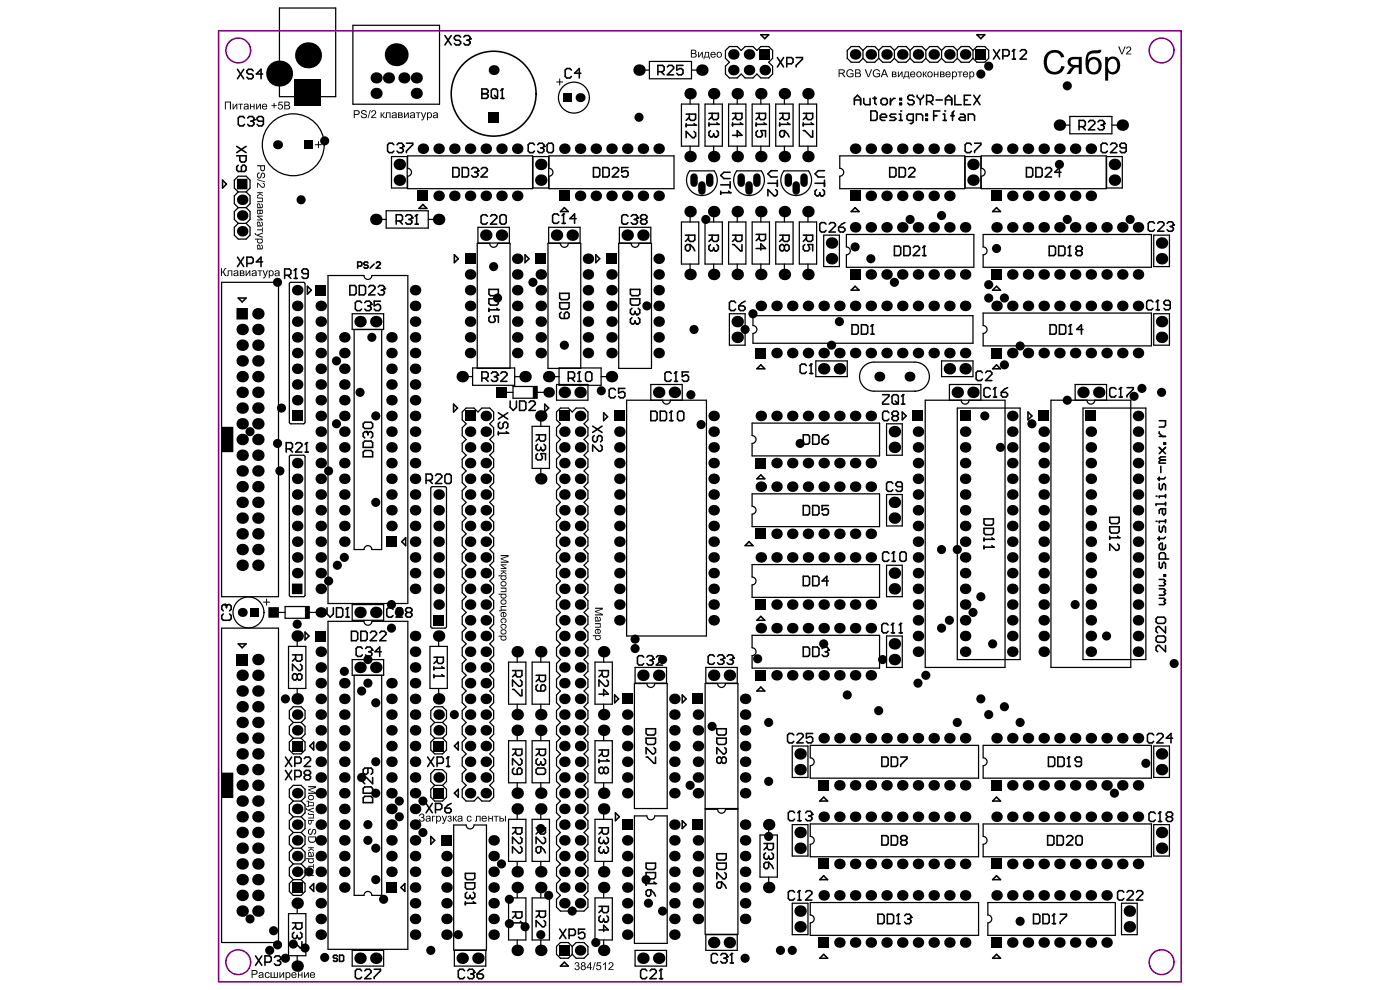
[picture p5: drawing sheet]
<svg xmlns="http://www.w3.org/2000/svg" width="297mm" height="210mm" viewBox="0 0 297 210" stroke-linecap="round" stroke-linejoin="round" font-family="sans-serif">
<g fill="none" stroke="#000" stroke-width=".33">
<path d="M50.4 14.7l1.3 2M51.7 14.7l-1.3 2M53.7 15l-.3-.3h-.7l-.3 .3v.4l.3 .3h.7l.3 .3v.4l-.3 .3h-.7l-.3-.3M55.7 15.7h-1.3l1-1v2M64 11.4h-.1M66.3 11.4l-.1 .1M94.4 7.5l1.3 2M95.7 7.5l-1.3 2M97.7 7.9l-.3-.4h-.7l-.3 .4v.3l.3 .3h.7l.3 .4v.3l-.3 .3h-.7l-.3-.3M98.4 7.9l.3-.4h.7l.3 .4v.3l-.3 .3M99.1 8.5h.3M99.4 8.5l.3 .4v.3l-.3 .3h-.7l-.3-.3"/>
<path d="M102.2 18.9h1l.4 .3v.3l-.4 .4 .4 .3v.3l-.4 .4h-1zM102.2 19.9h1M104.2 19.2l.4-.3h.6l.4 .3v1.3l-.4 .4h-.6l-.4-.4zM106.2 19.2l.4-.3v2M121.2 14.9l-.3-.4h-.7l-.3 .4v1.3l.3 .3h.7l.3-.3M123.2 15.5h-1.3l1-1v2M139.6 15.2h1l.3-.3v-.7l-.3-.3h-1v2M140.2 15.2l.7 .7M141.6 14.2l.3-.3h.7l.3 .3v.3l-1.3 1.4h1.3M144.9 13.9h-1.3v1l.6-.4h.4l.3 .4v.6l-.3 .4h-.7l-.3-.4M161.4 7.4h1.7l-.9 .8zM164.9 12.2l1.3 2"/>
<path d="M166.2 12.2l-1.3 2M166.9 13.5h1l.3-.3v-.7l-.3-.3h-1v2M168.9 12.2h1.3v.3l-1.3 1.4v.3M207.3 7.4h1.6l-.8 .8zM210.8 10.5l1.3 2M212.1 10.5l-1.3 2M212.8 11.9h1l.3-.4v-.6l-.3-.4h-1v2M214.8 10.9l.3-.4v2M214.8 12.5h.6M216.4 10.9l.4-.4h.6l.4 .4v.3l-1.4 1.3h1.4M47.2 38.2l.8 .8-.8 .9zM50.2 31l2 1.4"/>
<path d="M50.2 33h2v1l-.3 .4h-.7l-.3-.4v-1M50.5 35l-.3 .4v.6l.3 .4h1.4l.3-.4v-.6l-.3-.4h-.4l-.3 .4v1M51.9 25l-.4-.3h-.6l-.4 .3v1.4l.4 .3h.6l.4-.3M52.2 31l-2 1.4M52.5 25l.4-.3h.6l.4 .3v.4l-.4 .3M53.2 25.7h.3M53.5 25.7l.4 .3v.4l-.4 .3h-.6l-.4-.3M55.9 25.7h-1l-.4-.3v-.4l.4-.3h.6l.4 .3v1.4l-.4 .3h-.6l-.4-.3M83.6 30.7l-.4-.3h-.6l-.4 .3v1.3l.4 .4h.6l.4-.4M84.2 30.7l.4-.3h.6l.4 .3v.3l-.4 .4M84.9 31.4h.3M85.2 31.4l.4 .3v.3l-.4 .4h-.6l-.4-.4"/>
<path d="M86.2 30.4h1.4v.3l-1.4 1.3v.4M96.1 35.5h1l.3 .4v1.3l-.3 .3h-1zM98.1 35.5h1l.3 .4v1.3l-.3 .3h-1zM100.1 35.9l.3-.4h.7l.3 .4v.3l-.3 .3M100.7 36.5h.4M101.1 36.5l.3 .4v.3l-.3 .3h-.7l-.3-.3M102.1 35.9l.3-.4h.7l.3 .4v.3l-1.3 1.3h1.3M104.9 20.2l.7 .7M106.2 20.9h.7M113.4 30.7l-.3-.3h-.7l-.3 .3v1.3l.3 .4h.7l.3-.4M114.1 30.7l.3-.3h.7l.3 .3v.3l-.3 .4M114.7 31.4h.4"/>
<path d="M115.1 31.4l.3 .3v.3l-.3 .4h-.7l-.3-.4M116.1 30.7l.3-.3h.7l.3 .3v1.3l-.3 .4h-.7l-.3-.4zM125.9 35.5h1l.3 .4v1.3l-.3 .3h-1zM127.9 35.5h1l.3 .4v1.3l-.3 .3h-1zM129.9 35.9l.3-.4h.7l.3 .4v.3l-1.3 1.3h1.3M133.2 35.5h-1.3v1l.7-.3h.3l.3 .3v.7l-.3 .3h-.7l-.3-.3M145.6 24.2h2v1l-.4 .3h-.6l-.4-.3v-1M145.6 26.2v.7M146.2 24.9l-.6 .6M147.2 27.9l.4 .3v.7l-.4 .3h-.3l-1.3-1.3v1.3M147.2 26.2l.4 .3h-2M150.4 24h2v1l-.3 .4h-.7l-.3-.4v-1"/>
<path d="M150.4 26v.7M150.7 27.7l-.3 .3v.7l.3 .3h.4l.3-.3M151.1 24.7l-.7 .7M151.4 28.4v.3M152.1 27.7l.3 .3v.7l-.3 .3h-.4l-.3-.3M152.1 26l.3 .4h-2M152.9 39.2h2M154.9 36.5h-1.3l-.7 .7 .7 .7h1.3M154.9 38.5v1.4M155.4 24h2v1l-.3 .4h-.7l-.3-.4v-1M155.4 26v.7M155.4 28.7h2l-1-1v1.3"/>
<path d="M156.1 24.7l-.7 .7M157.1 26l.3 .4h-2M160.4 24h2v1l-.3 .4h-.7l-.3-.4v-1M160.4 26v.7M160.7 27.7l-.3 .3v.7l.3 .3h.7l.3-.3-.3-1h1v1.3M161.1 24.7l-.7 .7M162.1 26l.3 .4h-2M162.9 38.9h2M164.9 36.2h-1.3l-.7 .7 .7 .6h1.3M164.9 38.2v1.3M165.4 24h2v1l-.3 .4h-.7l-.3-.4v-1M165.4 26v.7"/>
<path d="M165.4 28l.3-.3h.7v1l-.3 .3h-.4l-.3-.3zM166.1 24.7l-.7 .7M166.4 27.7l.7 .7 .3 .6M167.1 26l.3 .4h-2M170.4 24h2v1l-.3 .4h-.7l-.3-.4v-1M170.4 27.7h.3l1.4 1.3h.3v-1.3M170.4 26v.7M171.1 24.7l-.7 .7M172.1 26l.3 .4h-2M172.9 38.9h2M174.9 36.2h-1.3l-.7 .7 .7 .6h1.3M174.9 38.2v1.3"/>
<path d="M181.2 22.2v-1.3l.7-.7 .7 .7v1.3M181.2 21.2h1.4M183.2 20.9v1l.4 .3h1v-1.3M184.7 23.5h1l.4 .4v1.3l-.4 .3h-1zM185.2 20.9h.7M185.6 20.5v1.4l.3 .3M186.7 24.9h1.4v-.4l-.4-.3h-.6l-.4 .3v.7l.4 .3h.6M186.9 21.2l.3-.3h.7l.3 .3v.7l-.3 .3h-.7l-.3-.3zM188.7 35.5h1l.4 .4v1.3l-.4 .3h-1zM188.9 20.9v1.3M189.9 20.9h-.3l-.7 .6M190.1 24.2h-1l-.4 .3 .4 .4h.6l.4 .3-.4 .3h-1"/>
<path d="M190.7 24.2h.4v1.3M190.7 25.5h.7M190.7 35.5h1l.4 .4v1.3l-.4 .3h-1zM190.9 20.9h.3v.3h-.3zM190.9 21.9h.3v.3h-.3zM192.7 35.9l.4-.4h.6l.4 .4v.3l-1.4 1.3h1.4M193.7 25.5h-1l-.3-.3v-.7l.3-.3h1v1.7l-.3 .3h-.3M193.9 20.5l-.3-.3h-.7l-.3 .3v.4l.3 .3h.7l.3 .3v.4l-.3 .3h-.7l-.3-.3M194.4 25.5v-1.3h1l.3 .3v1M194.6 20.2v.3l.6 .7M195.2 21.2v1M195.9 20.2v.3l-.7 .7"/>
<path d="M196.4 24.2h.3v.3h-.3zM196.4 25.2h.3v.3h-.3zM196.6 21.5h1l.3-.3v-.7l-.3-.3h-1v2M197.2 21.5l.7 .7M198.1 24.5h.6M198.6 21.2h1.3M199.4 23.5h-1.3v2M200.1 24.2h.3v1.3M200.1 25.5h.6M200.6 21.2h1.3M200.6 22.2v-1.3l.6-.7 .7 .7v1.3M201.7 24.5h.7"/>
<path d="M202.4 23.5l-.3 .4v1.6M202.6 20.2v2h1.3M203.7 24.2h.7l.3 .3v1h-1l-.3-.3 .3-.3h1M204.6 21.2h.6M205.4 25.5v-1.3h1l.3 .3v1M205.9 20.2h-1.3v2h1.3M206.1 30.7l-.3-.3h-.7l-.3 .3v1.3l.3 .4h.7l.3-.4M206.6 20.2l1.3 2M206.8 30.4h1.3v.3l-1.3 1.3v.4M207.9 20.2l-1.3 2M217.8 35.5h1l.3 .4v1.3l-.3 .3h-1zM219.8 35.5h1l.3 .4v1.3l-.3 .3h-1z"/>
<path d="M221.8 35.9l.3-.4h.7l.3 .4v.3l-1.3 1.3h1.3M225.1 36.5h-1.3l1-1v2M228.9 26.9h1l.4-.4v-.6l-.4-.4h-1v2M229.6 26.9l.7 .6M230.9 25.9l.4-.4h.6l.4 .4v.3l-1.4 1.3h1.4M232.9 25.9l.4-.4h.6l.4 .4v.3l-.4 .3M233.6 26.5h.3M233.9 26.5l.4 .4v.3l-.4 .3h-.6l-.4-.3M234.9 30.7l-.3-.3h-.7l-.3 .3v1.3l.3 .4h.7l.3-.4M235.6 30.7l.3-.3h.7l.3 .3v.3l-1.3 1.4h1.3M238.9 31.4h-1l-.3-.4v-.3l.3-.3h.7l.3 .3v1.3l-.3 .4h-.7l-.3-.4M50.4 54.6l1.3 2"/>
<path d="M51.7 54.6l-1.3 2M52.4 55.9h1l.3-.3v-.7l-.3-.3h-1v2M55.7 55.6h-1.3l1-1v2M60.4 58.4h1l.3-.3v-.7l-.3-.3h-1v2M61 58.4l.7 .7M62.4 57.4l.3-.3v2M62.4 59.1h.6M65.4 58.1h-1l-.4-.4v-.3l.4-.3h.6l.4 .3v1.3l-.4 .4h-.6l-.4-.4M75.9 56.5h.6l.3-.3v-.4l-.3-.2h-.6v1.3M78.1 55.8l-.2-.2h-.5l-.2 .2 .2 .4h.5l.2 .3-.2 .4h-.5l-.2-.2M79.4 56l-.9 .9M79.8 55.8l.2-.2h.5l.2 .2v.2l-.9 .9h.9"/>
<path d="M84.1 46.9h1l.3-.3v-.7l-.3-.3h-1v2M84.7 46.9l.7 .7M86.1 45.9l.3-.3h.7l.3 .3v.3l-.3 .4M86.7 46.6h.4M87.1 46.6l.3 .3v.3l-.3 .4h-.7l-.3-.4M88.1 47.6h.6M88.1 45.9l.3-.3v2M89.7 43.4l.9 .8h-1.7zM96.4 54.1l.8 .8-.8 .8zM103.4 45.9l-.3-.3h-.7l-.3 .3v1.3l.3 .4h.7l.3-.4M104.1 45.9l.3-.3h.7l.3 .3v.3l-1.3 1.4h1.3M106.1 45.9l.3-.3h.7l.3 .3v1.3l-.3 .4h-.7l-.3-.4z"/>
<path d="M111.4 54.1l.8 .8-.8 .8zM118.6 45.7l-.4-.3h-.6l-.4 .3v1.4l.4 .3h.6l.4-.3M119.2 47.4h.7M119.2 45.7l.4-.3v2M119.7 44.1l.9 .8h-1.7zM122.2 46.4h-1.3l1-1v2M126.4 54.1l.8 .8-.8 .8zM133.2 45.9l-.3-.3h-.7l-.3 .3v1.3l.3 .4h.7l.3-.4M133.9 45.9l.3-.3h.7l.3 .3v.3l-.3 .4M134.6 46.6h.3M134.9 46.6l.3 .3v.3l-.3 .4h-.7l-.3-.4M136.2 46.6l-.3-.4v-.3l.3-.3h.7l.3 .3v.3l-.3 .4"/>
<path d="M136.2 46.6l-.3 .3v.3l.3 .4h.7l.3-.4v-.3l-.3-.3M136.2 46.6h.7M145.4 49.9h2v1l-.3 .3h-.7l-.3-.3v-1M145.4 52.2l.3-.3h.7v1l-.3 .3h-.4l-.3-.3zM146.1 50.6l-.7 .6M146.4 51.9l.7 .7 .3 .6M150.4 49.9h2v1l-.3 .3h-.7l-.3-.3v-1M150.7 51.9l-.3 .3v.7l.3 .3h.4l.3-.3M151.1 50.6l-.7 .6M151.4 52.6v.3M152.1 51.9l.3 .3v.7l-.3 .3h-.4l-.3-.3M152.9 40.5v.7"/>
<path d="M154.6 40.5l.3 .4h-2M155.4 49.9h2v1l-.3 .3h-.7l-.3-.3v-1M155.4 51.9h.3l1.4 1.3h.3v-1.3M156.1 50.6l-.7 .6M160.4 49.7h2v1l-.3 .4h-.7l-.3-.4v-1M160.4 52.7h2l-1-1v1.4M161.1 50.4l-.7 .7M164.6 40.2l.3 .3v.7l-.3 .3h-.4l-1.3-1.3v1.3M165.4 49.9h2v1l-.3 .3h-.7l-.3-.3v-1M166.1 50.6l-.7 .6M166.4 52.2l-.3-.3h-.4l-.3 .3v.7l.3 .3h.4l.3-.3M166.4 52.2l.3-.3h.4l.3 .3v.7l-.3 .3h-.4l-.3-.3"/>
<path d="M166.4 52.2v.7M170.4 49.9h2v1l-.3 .3h-.7l-.3-.3v-1M170.7 51.9l-.3 .3v.7l.3 .3h.7l.3-.3-.3-1h1v1.3M171.1 50.6l-.7 .6M173.2 40.2l-.3 .3v.7l.3 .3h.4l.3-.3M173.9 40.9v.3M174.6 40.2l.3 .3v.7l-.3 .3h-.4l-.3-.3M175.2 47.6l-.3-.4h-.7l-.3 .4v1.3l.3 .3h.7l.3-.3M175.9 47.6l.3-.4h.7l.3 .4v.3l-1.3 1.3h1.3M177.9 48.2h1l.3 .4v.3l-.3 .3h-.7l-.3-.3zM179.2 47.2l-.6 .4-.7 .6M181.4 44.1l.8 .8h-1.6z"/>
<path d="M189.7 52.2h1l.4 .4v1.3l-.4 .3h-1zM191.7 52.2h1l.4 .4v1.3l-.4 .3h-1zM193.7 52.6l.4-.4h.6l.4 .4v.3l-1.4 1.3h1.4M195.7 54.2h.7M195.7 52.6l.4-.4v2M210.6 44.9l.8-.8 .9 .8zM222.6 52.2h1l.3 .4v1.3l-.3 .3h-1zM224.6 52.2h1l.3 .4v1.3l-.3 .3h-1zM226.6 54.2h.7M226.6 52.6l.3-.4v2M228.6 53.2h.7M228.6 53.2l-.3 .4v.3l.3 .3h.7l.3-.3v-.3l-.3-.4"/>
<path d="M228.6 53.2l-.3-.3v-.3l.3-.4h.7l.3 .4v.3l-.3 .3M244.9 47.4l-.3-.3h-.7l-.3 .3v1.3l.3 .4h.7l.3-.4M245.6 47.4l.3-.3h.7l.3 .3v.3l-1.3 1.4h1.3M247.6 47.4l.3-.3h.7l.3 .3v.3l-.3 .4M248.3 48.1h.3M248.6 48.1l.3 .3v.3l-.3 .4h-.7l-.3-.4M50.5 63.2h1.7l-.8 .9zM65.2 60.7l.9 .9-.9 .8zM74.2 60.6h1l.4 .3v1.3l-.4 .4h-1zM76.2 60.6h1l.4 .3v1.3l-.4 .4h-1zM76.7 64.2l-.3-.3h-.7l-.3 .3v1.4l.3 .3h.7l.3-.3M77.4 64.2l.3-.3h.7l.3 .3v.4l-.3 .3"/>
<path d="M78.1 64.9h.3M78.2 60.9l.4-.3h.6l.4 .3v.3l-1.4 1.4h1.4M78.4 64.9l.3 .3v.4l-.3 .3h-.7l-.3-.3M80.2 60.9l.4-.3h.6l.4 .3v.3l-.4 .4M80.7 63.9h-1.3v1l1-.3 .3 .3v.7l-.3 .3h-.7l-.3-.3M80.9 61.6h.3M81.2 61.6l.4 .3v.3l-.4 .4h-.6l-.4-.4M103.7 61.4h2v1l-.3 .3h-1.3l-.4-.3zM103.7 63.4h2v1l-.3 .3h-1.3l-.4-.3zM103.7 65.4v.7M104.1 67.1l-.4 .3v.7l.4 .3h.6l.4-.3-.4-1h1v1.3M104.2 79.2l.4-.3h.6l.4 .3v.4l-.4 .3"/>
<path d="M104.9 79.9h.3M105.2 79.9l.4 .3v.4l-.4 .3h-.6l-.4-.3M105.4 65.4l.3 .3h-2M106.2 79.2l.4-.3h.6l.4 .3v.4l-1.4 1.3h1.4M118.7 62.2h2v1l-.3 .4h-1.3l-.4-.4zM118.7 64.2h2v1l-.3 .4h-1.3l-.4-.4zM119.1 66.2l-.4 .4v.6l.4 .4h1.3l.3-.4v-.6l-.3-.4h-.3l-.4 .4v1M122.6 79.2l.3-.3v2M124.2 79.2l.4-.3h.6l.4 .3v1.4l-.4 .3h-.6l-.4-.3zM133.7 63.4h2v1l-.3 .3h-1.3l-.4-.3zM133.7 61.4h2v1l-.3 .3h-1.3l-.4-.3zM134.1 65.4l-.4 .3v.7l.4 .3h.3l.3-.3"/>
<path d="M134.1 67.4l-.4 .3v.7l.4 .3h.3l.3-.3M134.7 66.1v.3M134.7 68.1v.3M135.4 65.4l.3 .3v.7l-.3 .3h-.3l-.4-.3M135.4 67.4l.3 .3v.7l-.3 .3h-.3l-.4-.3M142.4 79.2l-.3-.3h-.7l-.3 .3v1.4l.3 .3h.7l.3-.3M143.1 79.2l.3-.3v2M146.1 78.9h-1.4v1l.7-.3h.3l.4 .3v.7l-.4 .3h-.6l-.4-.3M156.1 64.2l-.4-.3h-.6l-.4 .3v1.4l.4 .3h.6l.4-.3M156.7 64.9h1l.4 .3v.4l-.4 .3h-.6l-.4-.3zM158.1 63.9l-.7 .3-.7 .7M161.4 77.4l.8 .8h-1.6z"/>
<path d="M171.1 77.6l-.4-.4h-.6l-.4 .4v1.3l.4 .3h.6l.4-.3M171.7 79.2h.7M171.7 77.6l.4-.4v2M180.7 68.9h1l.4 .3v1.4l-.4 .3h-1zM181.4 60.7l.8 .9h-1.6zM182.7 68.9h1l.4 .3v1.4l-.4 .3h-1zM184.7 69.2l.4-.3v2M184.7 70.9h.7M208.4 79.1l-.3-.4h-.7l-.3 .4v1.3l.3 .3h.7l.3-.3M209.1 79.1l.3-.4h.7l.3 .4v.3l-1.3 1.3h1.3M210.6 61.6l.8-.9 .9 .9zM211.4 77.4l.9 .8h-1.7z"/>
<path d="M222.8 68.9h1l.3 .3v1.4l-.3 .3h-1zM224.8 68.9h1l.3 .3v1.4l-.3 .3h-1zM226.8 70.9h.6M226.8 69.2l.3-.3v2M229.8 69.9h-1.4l1-1v2M244.6 64.1l-.3-.4h-.7l-.3 .4v1.3l.3 .3h.7l.3-.3M245.3 65.7h.6M245.3 64.1l.3-.4v2M248.3 64.7h-1l-.4-.3v-.3l.4-.4h.6l.4 .4v1.3l-.4 .3h-.6l-.4-.3M60.7 95.2h1l.4-.3v-.7l-.4-.3h-1v2M61.4 95.2l.7 .7M62.7 94.2l.4-.3h.6l.4 .3v.4l-1.4 1.3h1.4"/>
<path d="M64.7 95.9h.7M64.7 94.2l.3-.3v2M77.1 89.9l.3-.3h1.3l.4 .3v.7l-.4 .3h-1.3l-.3-.3zM77.4 93.6h1.3l.4 .3v1h-2v-1zM77.4 95.6h1.3l.4 .3v1h-2v-1zM78.1 91.9v.3M78.1 91.9l.3-.3h.3l.4 .3v.7l-.4 .3M78.1 91.9l-.4-.3h-.3l-.3 .3v.7l.3 .3M96.2 85.7l.9 .9-.9 .8zM102.2 80.2h1l.4-.3v-.7l-.4-.3h-1v2M102.9 80.2l.7 .7M105.7 91.6v.6"/>
<path d="M105.7 87.6l2 1.3M106.1 89.6l-.4 .3v.7l.4 .3h.3l.3-.3v-.7l.4-.3h.3l.3 .3v.7l-.3 .3M107.4 91.6l.3 .3h-2M107.7 87.6l-2 1.3M108.2 85.1v1.3l.7 .7 .7-.7v-1.3M110.2 85.1h1l.4 .3v1.3l-.4 .4h-1zM112.2 85.4l.4-.3h.6l.4 .3v.3l-1.4 1.4h1.4M113.7 92.2h2v1l-.3 .4h-.7l-.3-.4v-1M114.1 96.2l-.4 .4v.6l.4 .4h.6l.4-.4-.4-1h1v1.4M114.1 94.2l-.4 .4v.6l.4 .4h.3l.3-.4M114.4 92.9l-.7 .7M114.7 94.9v.3"/>
<path d="M115.4 94.2l.3 .4v.6l-.3 .4h-.3l-.4-.4M115.6 85.7l.8 .9-.8 .8zM120.6 80.2h1l.3-.3v-.7l-.3-.3h-1v2M121.2 80.2l.7 .7M122.6 80.9h.6M125.7 90.4l2 1.3M126.1 92.4l-.4 .3v.7l.4 .3h.3l.3-.3v-.7l.4-.3h.3l.3 .3v.7l-.3 .3M127.4 94.4l.3 .3v.7l-.3 .3h-.3l-1.4-1.3v1.3M127.7 90.4l-2 1.3M128.1 87.6l.8 .8-.8 .8zM130.6 82.7l-.4-.3h-.6l-.4 .3v1.4l.4 .3h.6l.4-.3M132.6 82.4h-1.4v1l.7-.3h.3l.4 .3v.7l-.4 .3h-.6l-.4-.3"/>
<path d="M138.1 87.2h1l.3 .4v1.3l-.3 .3h-1zM140.1 87.2h1l.3 .4v1.3l-.3 .3h-1zM142.1 89.2h.6M142.1 87.6l.3-.4v2M143.1 80.9h.6M143.7 87.6l.4-.4h.6l.4 .4v1.3l-.4 .3h-.6l-.4-.3zM170.4 92.2h1l.3 .4v1.3l-.3 .3h-1zM172.4 92.2h1l.3 .4v1.3l-.3 .3h-1zM174.4 93.2h1l.3 .4v.3l-.3 .3h-.7l-.3-.3zM175.7 92.2l-.6 .4-.7 .6M187.2 83.7h1.4v.4l-1.4 1.3v.3h1.4M188.6 87.6l-.4-.4h-.6l-.4 .4v1.3l.4 .3h.6l.4-.3"/>
<path d="M189.2 84.1l.4-.4h.6l.4 .4v1.3l-.4 .3h-.6l-.4-.3zM189.6 88.2l-.4 .4v.3l.4 .3h.6l.4-.3v-.3l-.4-.4M189.6 88.2l-.4-.3v-.3l.4-.4h.6l.4 .4v.3l-.4 .3M189.6 88.2h.6M189.9 85.1l.7 .6M191.2 85.7h.7M191.2 84.1l.4-.4v2M191.4 87.4l.8 .8-.8 .9zM210.1 82.6l-.3-.4h-.7l-.3 .4v1.3l.3 .3h.7l.3-.3M210.8 82.6l.3-.4v2M210.8 84.2h.6M212.4 83.2h1l.4 .4v.3l-.4 .3h-.6l-.4-.3z"/>
<path d="M213.8 82.2l-.7 .4-.7 .6M218.1 87.4l.8 .8-.8 .9zM236.8 82.6l-.4-.4h-.6l-.4 .4v1.3l.4 .3h.6l.4-.3M237.4 84.2h.7M237.4 82.6l.4-.4v2M239.1 82.2h1.3v.4l-1.3 1.3v.3M245.9 89.3h1.4v1l-.4 .3h-1M245.9 91.6v.3l.7 .7M245.9 94.9l1.4 1.4M245.9 92.6h1.4M246.3 97.6h1M246.3 97.6l-.4 .3v.4h1.4"/>
<path d="M246.3 98.9v1.4M246.9 93.9h.4v.4h-.4zM247.3 96.9h-1l-.4 .4 .4 .3M247.3 94.9l-1.4 1.4M85.2 114.9l.9-.8v1.6zM90.4 101.9h1l.3-.3v-.7l-.3-.3h-1v2M91.1 101.9l.6 .7M92.4 100.9l.3-.3h.7l.3 .3v.3l-1.3 1.4h1.3M94.7 100.6h.7l.3 .3v1.3l-.3 .4h-.7l-.3-.4v-1.3zM158.9 114.9l.8 .8h-1.6zM161.4 100.7l.8 .9h-1.6zM170.4 107.2h1l.3 .4v1.3l-.3 .3h-1z"/>
<path d="M172.4 107.2h1l.3 .4v1.3l-.3 .3h-1zM175.7 107.2h-1.3v1l.7-.3h.3l.3 .3v.7l-.3 .3h-.7l-.3-.3M188.6 117.4l-.4-.3h-.6l-.4 .3v1.3l.4 .4h.6l.4-.4M189.2 117.4l.4-.3v2M189.2 119.1h.7M189.4 102.6l-.3-.4h-.7l-.3 .4v1.3l.3 .3h.7l.3-.3M190.9 117.4l.3-.3h.7l.3 .3v1.3l-.3 .4h-.7l-.3-.4zM191.4 103.2h-1l-.3-.3v-.3l.3-.4h.7l.3 .4v1.3l-.3 .3h-.7l-.3-.3M208.8 110.1h2v1l-.4 .3h-1.3l-.3-.3zM208.8 112.1h2v1l-.4 .3h-1.3l-.3-.3zM208.8 114.1v.6M208.8 115.7v.7"/>
<path d="M210.4 115.7l.4 .4h-2M210.4 114.1l.4 .3h-2M235.4 109.7h2v1l-.3 .4h-1.3l-.4-.4zM235.4 111.7h2v1l-.3 .4h-1.3l-.4-.4zM235.4 113.7v.7M237.1 115.4l.3 .3v.7l-.3 .3h-.3l-1.4-1.3v1.3M237.1 113.7l.3 .4h-2M245.9 111.6v1l.4 .3 .3-.3v-.7l.3-.3 .4 .3v1M245.9 119.3v1l.4 .3 .3-.3v-.7l.3-.3 .4 .3v1M245.9 102.6v1l.4 .3 .3-.3v-.7l.3-.3 .4 .3v1M245.9 101.3v.6M245.9 113.9v.7"/>
<path d="M246.6 107.9v1l.3 .4 .4-.4v-1h-1l-.4 .4v.6M247.3 101.3l-.4 .3h-1.3M247.3 104.9v.7M247.3 106.6v.7M247.3 110.3v.6M247.3 115.6v.7l-.4 .3h-.6l-.4-.3v-.7l.4-.3h.3v1.3M247.3 118.6v-1l-.4-.3h-.6l-.4 .3v1h2M247.3 106.9h-2v.4M247.3 105.3h-1.4v.3M247.3 110.6h-1.4v.3M247.3 113.9l-.4 .4h-1.3M47.4 130.3l-.4 .3v.7l.4 .3h1.3l.3-.3v-.7l-.3-.3"/>
<path d="M48 128.6l-.3-.3h-.3l-.4 .3v.7l.4 .3M48 128.6l.4-.3h.3l.3 .3v.7l-.3 .3M48 128.6v.3M50.5 136.6h1.7l-.8 .8zM62.1 138.9h2v1l-.4 .4h-.6l-.4-.4v-1M62.7 139.6l-.6 .7M64.7 134.1l.9 .8-.9 .9zM69.4 128.9v1.4l.7 .6 .6-.6v-1.4M71.4 128.9h1l.3 .4v1.3l-.3 .3h-1zM73.4 130.9h.7M73.4 129.3l.3-.4v2M74.6 133.9h1l.3 .4v1.3l-.3 .3h-1z"/>
<path d="M76.6 133.9h1l.3 .4v1.3l-.3 .3h-1zM76.9 137.6l-.3-.3h-.7l-.3 .3v1.3l.3 .4h.7l.3-.4M77.6 137.6l.3-.3h.7l.3 .3v.3l-.3 .4M78.2 138.3h.4M78.6 138.3l.3 .3v.3l-.3 .4h-.7l-.3-.4M78.6 134.3l.3-.4h.7l.3 .4v.3l-1.3 1.3h1.3M80.6 134.3l.3-.4h.7l.3 .4v.3l-1.3 1.3h1.3M80.9 138.3h-1.3l1-1v2M83.4 129.3l-.3-.4h-.7l-.3 .4v1.3l.3 .3h.7l.3-.3M84.1 129.3l.3-.4h.7l.3 .4v.3l-1.3 1.3h1.3M86.4 129.9l-.3-.3v-.3l.3-.4h.7l.3 .4v.3l-.3 .3M86.4 129.9l-.3 .4v.3l.3 .3h.7l.3-.3v-.3l-.3-.4"/>
<path d="M86.4 129.9h.7M92.1 139.4h2v1l-.4 .4h-.6l-.4-.4v-1M136.6 139.4l-.4-.3h-.6l-.4 .3v1.4l.4 .3h.6l.4-.3M137.2 139.4l.4-.3h.6l.4 .3v.4l-.4 .3M139.2 139.4l.4-.3h.6l.4 .3v.4l-1.4 1.3h1.4M151.6 139.3l-.4-.4h-.6l-.4 .4v1.3l.4 .3h.6l.4-.3M152.2 139.3l.4-.4h.6l.4 .4v.3l-.4 .3M152.9 139.9h.3M153.2 139.9l.4 .4v.3l-.4 .3h-.6l-.4-.3M154.2 139.3l.4-.4h.6l.4 .4v.3l-.4 .3M154.9 139.9h.3M155.2 139.9l.4 .4v.3l-.4 .3h-.6l-.4-.3"/>
<path d="M161.4 130.8l.8 .8h-1.6zM170.4 137.3h1l.3 .3v1.3l-.3 .4h-1zM170.4 122.2h1l.3 .4v1.3l-.3 .3h-1zM172.4 137.3h1l.3 .3v1.3l-.3 .4h-1zM172.4 122.2h1l.3 .4v1.3l-.3 .3h-1zM174.4 137.6l.3-.3h.7l.3 .3v.3l-.3 .4M175.1 138.3h.3M175.4 138.3l.3 .3v.3l-.3 .4h-.7l-.3-.4M175.7 123.2h-1.3l1-1v2M188.4 132.6l-.3-.3h-.7l-.3 .3v1.3l.3 .4h.7l.3-.4M189.1 134.3h.6M189.1 132.6l.3-.3v2"/>
<path d="M190.7 134.3h.7M190.7 132.6l.4-.3v2M245.3 135.3l.3-.4h1.3l.4 .4v.6l-.4 .4h-1.3l-.3-.4zM245.3 131.3l.3-.4h1.3l.4 .4v.6l-.4 .4h-1.3l-.3-.4zM245.9 126.9h1l.4 .4-.4 .3 .4 .3-.4 .4h-1M245.9 122.9h1l.4 .4-.4 .3 .4 .3-.4 .4h-1M245.9 124.9h1l.4 .4-.4 .3 .4 .3-.4 .4h-1M246.9 121.9h.4v.4h-.4zM247.3 132.9v1.4l-1.4-1.4h-.3l-.3 .4v.6l.3 .4M247.3 136.9v1.4l-1.4-1.4h-.3l-.3 .4v.6l.3 .4M63.1 143.3l-.4-.4h-.3l-.3 .4v.6l.3 .4h.3l.4-.4M63.1 143.3l.3-.4h.3l.4 .4v.6l-.4 .4h-.3l-.3-.4"/>
<path d="M63.1 143.3v.6M63.7 140.9l.4 .4v.6l-.4 .4h-.3l-1.3-1.4v1.4M66.6 157.4v1.7l-.9-.8zM92.1 141.4v.7M92.1 143.1v.7M92.7 140.1l-.6 .7M93.7 141.4l.4 .4h-2M93.7 143.1l.4 .3h-2M97.2 157.4v1.7l-.8-.8zM108.7 142.3h2v1l-.3 .3h-.7l-.3-.3v-1M108.7 146.3h.4l1.3 1.3h.3v-1.3M108.7 158.9h2v1l-.3 .4h-.7l-.3-.4v-1"/>
<path d="M109.4 159.6l-.7 .7M109.4 142.9l-.7 .7M110.4 144.3l.3 .3v.7l-.3 .3h-.3l-1.4-1.3v1.3M113.7 158.9h2v1l-.3 .4h-.7l-.3-.4v-1M113.7 143.3h2v1l-.3 .3h-.7l-.3-.3v-1M114.1 145.3l-.4 .3v.7l.4 .3h1.3l.3-.3v-.7l-.3-.3h-.3l-.4 .3v1M114.4 159.6l-.7 .7M114.4 143.9l-.7 .7M127.1 147.3h2l-1-1v1.3M127.1 142.3h2v1l-.4 .3h-.6l-.4-.3v-1M127.1 159.1h2v1l-.4 .3h-.6l-.4-.3v-1M127.7 142.9l-.6 .7"/>
<path d="M127.7 159.8l-.6 .6M128.7 144.3l.4 .3v.7l-.4 .3h-.3l-1.3-1.3v1.3M130.4 147.4l.8 .9-.8 .8zM137.1 154.6h2v1l-.4 .3h-1.3l-.3-.3zM137.1 156.6h2v1l-.4 .3h-1.3l-.3-.3zM137.9 140.1h.3M138.2 140.1l.4 .3v.4l-.4 .3h-.6l-.4-.3M138.7 158.6l.4 .3v.7l-.4 .3h-.3l-1.3-1.3v1.3M144.7 147.4l.9 .9-.9 .8zM152.1 154.6h2v1l-.4 .3h-1.3l-.3-.3zM152.1 156.6h2v1l-.4 .3h-1.3l-.3-.3zM153.7 158.6l.4 .3v.7l-.4 .3h-.3l-1.3-1.3v1.3"/>
<path d="M160.6 146.6l.8-.8 .8 .8zM168.4 155.9l-.3-.3h-.7l-.3 .3v1.4l.3 .3h.7l.3-.3M169.1 155.9l.3-.3h.7l.3 .3v.4l-1.3 1.3h1.3M172.4 155.6h-1.3v1l.6-.3h.4l.3 .3v.7l-.3 .3h-.7l-.3-.3M244.8 155.9l-.4-.3h-.6l-.4 .3v1.4l.4 .3h.6l.4-.3M245.4 155.9l.4-.3h.6l.4 .3v.4l-1.4 1.3h1.4M248.8 156.6h-1.4l1-1v2M60.5 160.6l1.4 2M60.5 163.4l1.4 2M61.9 160.6l-1.4 2M61.9 163.4l-1.4 2M62.6 161.9h.9l.4-.3v-.7l-.4-.3h-.9v2"/>
<path d="M62.6 164.8h.9l.4-.4v-.6l-.4-.4h-.9v2M64.5 160.9l.4-.3h.6l.4 .3v.4l-1.4 1.3h1.4M64.9 164.4l-.4-.3v-.3l.4-.4h.6l.4 .4v.3l-.4 .3M64.9 164.4l-.4 .4v.3l.4 .3h.6l.4-.3v-.3l-.4-.4M64.9 164.4h.6M77.4 168.9h1.3l.4 .4v1h-2v-1zM77.4 166.9h1.3l.4 .4v1h-2v-1zM78.1 162.9v1l-.4 .4h-.3l-.3-.4v-.6l.3-.4h1.3l.4 .4v.6l-.4 .4M79.1 164.9v1.4l-1.4-1.4h-.3l-.3 .4v.6l.3 .4M90.4 170.4l1.3 2M90.7 160.6l1.4 2M91.4 177.4l.8 .9-.8 .8z"/>
<path d="M91.7 170.4l-1.3 2M92.1 160.6l-1.4 2M92.4 171.8h1l.3-.4v-.6l-.3-.4h-1v2M92.7 161.9h1l.4-.3v-.7l-.4-.3h-1v2M94.4 171.4h1l.3 .4v.3l-.3 .3h-.7l-.3-.3zM94.7 160.9l.4-.3v2M94.7 162.6h.7M95.7 170.4l-.6 .4-.7 .6M96.4 168.3l.8-.9v1.7zM108.7 175.6h2v1l-.3 .3h-.7l-.3-.3v-1M109.1 162.9l-.4 .4v.6l.4 .4h1.3l.3-.4v-.6l-.3-.4h-.3l-.4 .4v1M109.4 176.3l-.7 .6"/>
<path d="M110.4 160.9l.3 .4v.6l-.3 .4h-.3l-1.4-1.4v1.4M110.4 177.6l.3 .3v.7l-.3 .3h-.3l-1.4-1.3v1.3M110.4 179.6l.3 .3v.7l-.3 .3h-.3l-1.4-1.3v1.3M113.7 163.3l.4-.4h1.3l.3 .4v.6l-.3 .4h-1.3l-.4-.4zM113.7 175.6h2v1l-.3 .3h-.7l-.3-.3v-1M113.7 179.9l.4-.3h.6v1l-.3 .3h-.3l-.4-.3zM114.1 160.9l-.4 .4v.6l.4 .4h.3l.3-.4M114.4 176.3l-.7 .6M114.7 161.6v.3M114.7 179.6l.7 .7 .3 .6M115.4 160.9l.3 .4v.6l-.3 .4h-.3l-.4-.4M115.4 177.6l.3 .3v.7l-.3 .3h-.3l-1.4-1.3v1.3"/>
<path d="M127.1 175.6h2v1l-.4 .3h-.6l-.4-.3v-1M127.1 161.1v.7M127.4 177.6l-.3 .3v.7l.3 .3h.3l.4-.3M127.4 179.6l-.3 .3v.7l.3 .3h.3l.4-.3M127.7 176.3l-.6 .6M128.1 163.1v.7M128.1 178.3v.3M128.1 163.1l.3-.3h.3l.4 .3v.7l-.4 .3h-.3l-.3-.3M128.1 163.1l-.4-.3h-.3l-.3 .3v.7l.3 .3h.3l.4-.3M128.7 177.6l.4 .3v.7l-.4 .3h-.3l-.3-.3M128.7 179.6l.4 .3v.7l-.4 .3h-.3l-.3-.3M128.7 161.1l.4 .3h-2"/>
<path d="M130.6 172.4l.8 .9-.8 .8zM137.1 160.6h.3l1.3 1.3h.4v-1.3M144.7 174.1l.9 .8-.9 .9zM153.1 160.9l-.4-.3h-.3l-.3 .3v.7l.3 .3h.3l.4-.3M153.1 160.9l.3-.3h.3l.4 .3v.7l-.4 .3h-.3l-.3-.3M153.1 160.9v.7M162.1 178.9h2v1l-.4 .4h-.6l-.4-.4v-1M162.7 179.6l-.6 .7M168.6 172.4l-.4-.3h-.6l-.4 .3v1.4l.4 .3h.6l.4-.3M169.2 172.4l.4-.3v2M169.2 174.1h.7M170.9 172.4l.3-.3h.7l.3 .3v.4l-.3 .3"/>
<path d="M171.6 173.1h.3M171.9 173.1l.3 .3v.4l-.3 .3h-.7l-.3-.3M173.9 169.9l.8-.8 .9 .8zM187.1 160.6h1l.3 .3v1.4l-.3 .3h-1zM187.1 177.3h1l.3 .3v1.3l-.3 .4h-1zM189.1 177.3h1l.3 .3v1.3l-.3 .4h-1zM189.1 160.6h1l.3 .3v1.4l-.3 .3h-1zM191.1 160.6h1.3v.3l-1.3 1.4v.3M191.4 178.3l-.3-.4v-.3l.3-.3h.7l.3 .3v.3l-.3 .4M191.4 178.3l-.3 .3v.3l.3 .4h.7l.3-.4v-.3l-.3-.3M191.4 178.3h.7M211.4 169.1l.9 .8h-1.7z"/>
<path d="M222.3 177.3h1l.3 .3v1.3l-.3 .4h-1zM222.4 160.6h1l.4 .3v1.4l-.4 .3h-1zM224.3 177.3h1l.3 .3v1.3l-.3 .4h-1zM224.4 160.6h1l.4 .3v1.4l-.4 .3h-1zM226.3 177.6l.3-.3h.7l.3 .3v.3l-1.3 1.4h1.3M226.4 162.6h.7M226.4 160.9l.4-.3v2M228.6 177.3h.7l.3 .3v1.3l-.3 .4h-.7l-.3-.4v-1.3zM229.4 161.6h-1l-.3-.3v-.4l.3-.3h.7l.3 .3v1.4l-.3 .3h-.7l-.3-.3M245.1 172.6l-.3-.3h-.7l-.3 .3v1.3l.3 .4h.7l.3-.4M245.8 174.3h.6M245.8 172.6l.3-.3v2"/>
<path d="M247.8 173.3l-.4-.4v-.3l.4-.3h.6l.4 .3v.3l-.4 .4M247.8 173.3l-.4 .3v.3l.4 .4h.6l.4-.4v-.3l-.4-.3M247.8 173.3h.6M62.1 195.8h2v1l-.4 .3h-.6l-.4-.3v-1M62.1 199.8h.3l1.3 1.3h.4v-1.3M62.4 197.8l-.3 .3v.7l.3 .3h.3l.4-.3M62.7 196.4l-.6 .7M63.1 198.4v.4M63.7 197.8l.4 .3v.7l-.4 .3h-.3l-.3-.3M66.6 187.4v1.7l-.9-.8zM85.9 187.4v1.7l-.8-.8zM98.7 185.3h2v1l-.3 .3h-1.3l-.4-.3z"/>
<path d="M98.7 187.3h2v1l-.3 .3h-1.3l-.4-.3zM98.7 191.3v.6M99.1 189.3l-.4 .3v.7l.4 .3h.3l.3-.3M99.7 189.9v.4M100.4 189.3l.3 .3v.7l-.3 .3h-.3l-.4-.3M100.4 191.3l.3 .3h-2M108.7 193.4h2v1l-.3 .4h-.7l-.3-.4v-1M108.7 195.4v.7M109.4 194.1l-.7 .7M110.4 195.4l.3 .4h-2M113.7 193.3h2v1l-.3 .3h-.7l-.3-.3v-1M114.4 193.9l-.7 .7"/>
<path d="M115.4 195.3l.3 .3v.7l-.3 .3h-.3l-1.4-1.3v1.3M118.7 197.1l1.4 2M120.1 197.1l-1.4 2M120.7 198.4h1l.4-.3v-.7l-.4-.3h-1v2M124.1 197.1h-1.4v1l.7-.3h.3l.4 .3v.7l-.4 .3h-.6l-.4-.3M127.1 197.3h2l-1-1v1.3M127.1 192.3h2v1l-.4 .3h-.6l-.4-.3v-1M127.4 194.3l-.3 .3v.7l.3 .3h.3l.4-.3M127.7 192.9l-.6 .7M128.1 180.3v.3M128.1 194.9v.4M128.7 194.3l.4 .3v.7l-.4 .3h-.3l-.3-.3"/>
<path d="M137.1 183.1h2v1l-.4 .3h-1.3l-.3-.3zM137.1 185.1h2v1l-.4 .3h-1.3l-.3-.3zM137.1 187.1v.7M137.1 189.1l.3-.3h.7v1l-.4 .3h-.3l-.3-.3zM138.1 188.8l.6 .6 .4 .7M138.7 187.1l.4 .3h-2M152.1 181.1h2v1l-.4 .3h-1.3l-.3-.3zM152.1 183.1h2v1l-.4 .3h-1.3l-.3-.3zM152.1 187.4l.3-.3h.7v1l-.4 .3h-.3l-.3-.3zM153.1 187.1l.6 .7 .4 .6M153.7 185.1l.4 .3v.7l-.4 .3h-.3l-1.3-1.3v1.3M162.1 183.3l.3-.4h.7v1l-.4 .4h-.3l-.3-.4z"/>
<path d="M162.4 180.9l-.3 .4v.6l.3 .4h.3l.4-.4M163.1 181.6v.3M163.1 182.9l.6 .7 .4 .7M163.7 180.9l.4 .4v.6l-.4 .4h-.3l-.3-.4M168.6 189.3l-.4-.4h-.6l-.4 .4v1.3l.4 .3h.6l.4-.3M169.2 190.9h.7M169.2 189.3l.4-.4v2M170.9 189.3l.3-.4h.7l.3 .4v.3l-1.3 1.3h1.3M173.9 186.6l.8-.8 .9 .8zM186.2 193.9h1l.4 .4v1.3l-.4 .3h-1zM188.2 193.9h1l.4 .4v1.3l-.4 .3h-1zM190.2 194.3l.4-.4v2"/>
<path d="M190.2 195.9h.7M191.9 194.3l.3-.4h.7l.3 .4v.3l-.3 .3M192.6 194.9h.3M192.9 194.9l.3 .4v.3l-.3 .3h-.7l-.3-.3M211.4 185.8l.9 .8h-1.7zM219.3 193.9h1l.3 .4v1.3l-.3 .3h-1zM221.3 193.9h1l.3 .4v1.3l-.3 .3h-1zM223.3 195.9h.6M223.3 194.3l.3-.4v2M224.9 193.9h1.4v.4l-1.4 1.3v.3M238.4 189.3l-.3-.4h-.7l-.3 .4v1.3l.3 .3h.7l.3-.3M239.1 189.3l.3-.4h.7l.3 .4v.3l-1.3 1.3h1.3"/>
<path d="M241.1 189.3l.3-.4h.7l.3 .4v.3l-1.3 1.3h1.3M54.2 202.8l1.3 2M55.5 202.8l-1.3 2M56.2 204.1h1l.3-.3v-.7l-.3-.3h-1v2M58.2 203.1l.3-.3h.7l.3 .3v.3l-.3 .4M58.9 203.8h.3M59.2 203.8l.3 .3v.3l-.3 .4h-.7l-.3-.4M71.6 202.9l-.2-.3h-.5l-.2 .5 .2 .2h.5l.2 .4-.2 .2h-.5l-.2-.2M72 202.6h.7l.2 .3v.8l-.2 .2h-.7zM76.7 205.9l-.3-.3h-.7l-.3 .3v1.4l.3 .3h.7l.3-.3M77.4 205.9l.3-.3h.7l.3 .3v.4l-1.3 1.3h1.3M79.4 205.6h1.3v.3l-1.3 1.4v.3"/>
<path d="M98.6 205.9l-.4-.3h-.6l-.4 .3v1.4l.4 .3h.6l.4-.3M99.2 205.9l.4-.3h.6l.4 .3v.4l-.4 .3M99.9 206.6h.3M100.2 206.6l.4 .3v.4l-.4 .3h-.6l-.4-.3M101.2 206.6h1l.4 .3v.4l-.4 .3h-.6l-.4-.3zM102.6 205.6l-.7 .3-.7 .7M118.9 204.9l.8-.8 .9 .8zM137.2 205.9l-.3-.3h-.7l-.3 .3v1.4l.3 .3h.7l.3-.3M137.9 205.9l.3-.3h.7l.3 .3v.4l-1.3 1.3h1.3M139.9 207.6h.7M139.9 205.9l.3-.3v2M152.2 202.6l-.3-.3h-.7l-.3 .3v1.3l.3 .4h.7l.3-.4"/>
<path d="M152.9 202.6l.3-.3h.7l.3 .3v.3l-.3 .4M153.6 203.3h.3M153.9 203.3l.3 .3v.3l-.3 .4h-.7l-.3-.4M154.9 204.3h.7M154.9 202.6l.3-.3v2M173.9 203.3l.8-.9 .9 .9zM210.6 203.3l.8-.9 .9 .9z"/>
<circle cx="104.7" cy="19.9" r="9"/>
</g>
<g fill="none" stroke="#000" stroke-width=".26">
<path d="M59.3 1.7h11.9v18.8h-11.9zM74.9 5.4h18.3v16.7h-18.3zM135.6 14.9h2.2M137.8 13h8.9v3.7h-8.9zM146.4 19.9v2.2M146.7 14.9h2.2M151.4 19.9v2.2M153.9 10.7l.8-.8h1.7l.8 .8 .9-.8h1.6l.9 .8 .8-.8h1.7l.8 .8v1.7l-.8 .8 .8 .8v1.7l-.8 .8h-1.7l-.8-.8-.9 .8h-1.6l-.9-.8-.8 .8h-1.7l-.8-.8v-1.7l.8-.8-.8-.8zM156.4 19.9v2.2M161.4 19.9v2.2M166.4 19.9v2.2M171.4 19.9v2.2"/>
<path d="M183.1 10.7l-.9-.8h-1.6l-.9 .8v1.7l.9 .8h1.6l.9-.8M183.1 12.4l.8 .8h1.7l.8-.8M183.1 10.7l.8-.8h1.7l.8 .8M183.1 10.7v1.7M186.4 12.4l.8 .8h1.7l.8-.8M186.4 10.7l.8-.8h1.7l.8 .8M186.4 10.7v1.7M189.7 10.7l.9-.8h1.6l.9 .8M189.7 12.4l.9 .8h1.6l.9-.8M189.7 10.7v1.7M193.1 10.7l.8-.8h1.7l.8 .8M193.1 12.4l.8 .8h1.7l.8-.8"/>
<path d="M193.1 10.7v1.7M196.4 12.4l.9 .8h1.6l.9-.8M196.4 10.7l.9-.8h1.6l.9 .8M196.4 10.7v1.7M199.8 12.4l.8 .8h1.7l.8-.8M199.8 10.7l.8-.8h1.7l.8 .8M199.8 10.7v1.7M203.1 12.4l.8 .8h1.7l.8-.8M203.1 10.7l.8-.8h1.7l.8 .8M203.1 10.7v1.7M206.4 10.7l.9-.8h1.6l.9 .8v1.7l-.9 .8h-1.6l-.9-.8M206.4 10.7v1.7"/>
<path d="M83.1 33.2h3.3v6.7h-3.3zM86.5 33.1h26.5v6.9h-26.5v-2.6a.83 .83 0 0 0 .8-.9 .83 .83 0 0 0-.8-.8zM113.1 33.2h3.3v6.7h-3.3zM116.5 33.1h26.5v6.9h-26.5v-2.6a.83 .83 0 0 0 .8-.9 .83 .83 0 0 0-.8-.8zM144.6 22.1h3.6v8.9h-3.6zM146.3 36.2h5.2a3.3 3.3 0 0 1-.4 4.4 3.3 3.3 0 0 1-4.4 0 3.3 3.3 0 0 1-.4-4.4zM146.4 31v2.2M149.6 22.1h3.6v8.9h-3.6zM151.4 31v2.2M154.6 22.1h3.6v8.9h-3.6zM156.3 36.2h5.2a3.3 3.3 0 0 1-.4 4.4 3.3 3.3 0 0 1-4.4 0 3.3 3.3 0 0 1-.4-4.4zM156.4 31v2.2"/>
<path d="M159.6 22.1h3.6v8.9h-3.6zM161.4 31v2.2M164.6 22.1h3.6v8.9h-3.6zM166.3 36.2h5.2a3.3 3.3 0 0 1-.4 4.4 3.3 3.3 0 0 1-4.4 0 3.3 3.3 0 0 1-.4-4.4zM166.4 31v2.2M169.6 22.1h3.6v8.9h-3.6zM171.4 31v2.2M178.2 33.1h26.5v6.9h-26.5v-2.6a.83 .83 0 0 0 .8-.9 .83 .83 0 0 0-.8-.8zM204.8 33.2h3.3v6.7h-3.3zM208.2 33.1h26.5v6.9h-26.5v-2.6a.83 .83 0 0 0 .8-.9 .83 .83 0 0 0-.8-.8zM224.8 26.5h2.2M227 24.7h8.9v3.7h-8.9z"/>
<path d="M234.8 33.2h3.3v6.7h-3.3zM235.9 26.5h2.2M47 59.9h12.1v66.7h-12.1zM50.5 47.4l-.8 .8v1.7l.8 .8h1.7l.8-.8v-1.7l-.8-.8M50.5 47.4h1.7M50.5 40.7h1.7M50.5 40.7l-.8-.8v-1.7l.8-.8h1.7l.8 .8v1.7l-.8 .8M50.5 44.1h1.7M50.5 40.7l-.8 .9v1.6l.8 .9M50.5 44.1l-.8 .8v1.7l.8 .8M52.2 40.7l.8 .9v1.6l-.8 .9M52.2 44.1l.8 .8v1.7l-.8 .8"/>
<path d="M61.5 59.9h2.9l.3 .3v29.4l-.3 .3h-2.7l-.3-.3v-29.4zM69.6 58.4h7.6a.83 .83 0 0 0 .9 .9 .83 .83 0 0 0 .8-.9h7.6v69.6h-16.9zM79.7 46.6h2.2M81.9 44.7h9v3.7h-9zM90.9 46.6h2.2M101.2 51.6h2.7a.83 .83 0 0 0 .8 .9 .83 .83 0 0 0 .9-.9h2.6v26.6h-7zM101.4 48.2h6.7v3.4h-6.7zM116.3 51.6h2.6a.83 .83 0 0 0 .8 .9 .83 .83 0 0 0 .9-.9h2.6v26.6h-6.9zM116.4 48.2h6.7v3.4h-6.7zM131.3 51.6h2.6a.83 .83 0 0 0 .8 .9 .83 .83 0 0 0 .9-.9h2.6v26.6h-6.9zM131.4 48.2h6.7v3.4h-6.7zM144.6 47.1h3.6v8.9h-3.6z"/>
<path d="M146.4 44.9v2.2M146.4 56v2.2M149.6 47.1h3.6v8.9h-3.6zM151.4 44.9v2.2M151.4 56v2.2M154.6 47.1h3.6v8.9h-3.6zM156.4 44.9v2.2M156.4 56v2.2M159.6 47.1h3.6v8.9h-3.6zM161.4 44.9v2.2M161.4 56v2.2M164.6 47.1h3.6v8.9h-3.6z"/>
<path d="M166.4 44.9v2.2M166.4 56v2.2M169.6 47.1h3.6v8.9h-3.6zM171.4 44.9v2.2M171.4 56v2.2M174.7 49.9h3.4v6.7h-3.4zM179.6 49.7h27v7h-27v-2.6a.83 .83 0 0 0 .8-.9 .83 .83 0 0 0-.8-.8zM208.6 49.7h35.7v7h-35.7v-2.6a.83 .83 0 0 0 .8-.9 .83 .83 0 0 0-.8-.8zM244.8 49.9h3.3v6.7h-3.3zM74.7 66.6h6.7v3.3h-6.7zM75.1 69.9v46.7h2.1a.83 .83 0 0 1 .9-.9 .83 .83 0 0 1 .8 .9h2.1v-46.7M98.1 79.9h2.2"/>
<path d="M100.3 78.1h8.9v3.6h-8.9zM109.2 79.9h2.2M116.4 79.9h2.2M118.6 78.1h8.9v3.6h-8.9zM127.5 79.9h2.2M154.7 66.6h3.4v6.6h-3.4zM159.7 67h46.7v5.8h-46.7v-2.1a.83 .83 0 0 0 .9-.8 .83 .83 0 0 0-.9-.8zM173.1 76.6h6.6v3.3h-6.6zM183 78a3.1 3.1 0 0 1 2.4-1.2h8.7a3.1 3.1 0 0 1 3.1 3.1 3.1 3.1 0 0 1-3.1 3.1h-8.7a3.1 3.1 0 0 1-2.7-1.8 3.1 3.1 0 0 1 .3-3.2zM199.8 76.6h6.6v3.3h-6.6zM208.6 66.4h35.7v7h-35.7v-2.7a.83 .83 0 0 0 .8-.8 .83 .83 0 0 0-.8-.8zM244.8 66.6h3.3v6.6h-3.3z"/>
<path d="M61.5 96.6h2.9l.3 .3v29.3l-.3 .4h-2.7l-.3-.4v-29.3zM98.1 87.4l.8-.8h1.7l.8 .8 .8-.8h1.7l.8 .8v1.7l-.8 .8 .8 .8v1.7l-.8 .8 .8 .9v1.6l-.8 .9 .8 .8v1.7l-.8 .8 .8 .8v1.7l-.8 .8 .8 .9v1.6l-.8 .9 .8 .8v1.7l-.8 .8 .8 .8v1.7l-.8 .8 .8 .9v1.6l-.8 .9 .8 .8v1.7l-.8 .8 .8 .8v1.7l-.8 .8 .8 .9v1.6l-.8 .9 .8 .8v1.7l-.8 .8 .8 .9v1.6l-.8 .9 .8 .8v1.7l-.8 .8 .8 .8v1.7l-.8 .8 .8 .9v1.6l-.8 .9 .8 .8v1.7l-.8 .8 .8 .8v1.7l-.8 .8 .8 .9v1.6l-.8 .9 .8 .8v1.7l-.8 .8 .8 .8v1.7l-.8 .8 .8 .9v1.6l-.8 .9 .8 .8v1.7l-.8 .8 .8 .8v1.7l-.8 .8h-1.7l-.8-.8-.8 .8h-1.7l-.8-.8v-1.7l.8-.8-.8-.8v-1.7l.8-.8-.8-.9v-1.6l.8-.9-.8-.8v-1.7l.8-.8-.8-.8v-1.7l.8-.8-.8-.9v-1.6l.8-.9-.8-.8v-1.7l.8-.8-.8-.8v-1.7l.8-.8-.8-.9v-1.6l.8-.9-.8-.8v-1.7l.8-.8-.8-.8v-1.7l.8-.8-.8-.9v-1.6l.8-.9-.8-.8v-1.7l.8-.8-.8-.9v-1.6l.8-.9-.8-.8v-1.7l.8-.8-.8-.8v-1.7l.8-.8-.8-.9v-1.6l.8-.9-.8-.8v-1.7l.8-.8-.8-.8v-1.7l.8-.8-.8-.9v-1.6l.8-.9-.8-.8v-1.7l.8-.8-.8-.8v-1.7l.8-.8-.8-.9v-1.6l.8-.9-.8-.8v-1.7l.8-.8-.8-.8zM106.4 83.2h2.4M112.9 90.4h3.7v9h-3.7zM113.7 83.2h2.7M114 82h-5.2v2.5h5.2M114.7 88.2v2.2M114.7 99.4v2.2M118.1 87.4l.8-.8h1.7l.8 .8 .8-.8h1.7l.8 .8v1.7l-.8 .8 .8 .8v1.7l-.8 .8 .8 .9v1.6l-.8 .9 .8 .8v1.7l-.8 .8 .8 .8v1.7l-.8 .8 .8 .9v1.6l-.8 .9 .8 .8v1.7l-.8 .8 .8 .8v1.7l-.8 .8 .8 .9v1.6l-.8 .9 .8 .8v1.7l-.8 .8 .8 .8v1.7l-.8 .8 .8 .9v1.6l-.8 .9 .8 .8v1.7l-.8 .8 .8 .9v1.6l-.8 .9 .8 .8v1.7l-.8 .8 .8 .8v1.7l-.8 .8 .8 .9v1.6l-.8 .9 .8 .8v1.7l-.8 .8 .8 .8v1.7l-.8 .8 .8 .9v1.6l-.8 .9 .8 .8v1.7l-.8 .8 .8 .8v1.7l-.8 .8 .8 .9v1.6l-.8 .9 .8 .8v1.7l-.8 .8 .8 .8v1.7l-.8 .8 .8 .9v1.6l-.8 .9 .8 .8v1.7l-.8 .8 .8 .8v1.7l-.8 .8 .8 .9v1.6l-.8 .9 .8 .8v1.7l-.8 .8 .8 .8v1.7l-.8 .8 .8 .9v1.6l-.8 .9h-1.7l-.8-.9-.8 .9h-1.7l-.8-.9v-1.6l.8-.9-.8-.8v-1.7l.8-.8-.8-.8v-1.7l.8-.8-.8-.9v-1.6l.8-.9-.8-.8v-1.7l.8-.8-.8-.8v-1.7l.8-.8-.8-.9v-1.6l.8-.9-.8-.8v-1.7l.8-.8-.8-.8v-1.7l.8-.8-.8-.9v-1.6l.8-.9-.8-.8v-1.7l.8-.8-.8-.8v-1.7l.8-.8-.8-.9v-1.6l.8-.9-.8-.8v-1.7l.8-.8-.8-.8v-1.7l.8-.8-.8-.9v-1.6l.8-.9-.8-.8v-1.7l.8-.8-.8-.8v-1.7l.8-.8-.8-.9v-1.6l.8-.9-.8-.8v-1.7l.8-.8-.8-.9v-1.6l.8-.9-.8-.8v-1.7l.8-.8-.8-.8v-1.7l.8-.8-.8-.9v-1.6l.8-.9-.8-.8v-1.7l.8-.8-.8-.8v-1.7l.8-.8-.8-.9v-1.6l.8-.9-.8-.8v-1.7l.8-.8-.8-.8v-1.7l.8-.8-.8-.9v-1.6l.8-.9-.8-.8v-1.7l.8-.8-.8-.8zM118.1 81.6h6.6v3.3h-6.6zM132.9 84.9h17v50h-17zM138.1 84.9v-3.3h6.6v3.3"/>
<path d="M140.6 84.9a.83 .83 0 0 0 .8 .8 .83 .83 0 0 0 .8-.8M159.6 89.8h27v6.9h-27v-2.6a.83 .83 0 0 0 .8-.9 .83 .83 0 0 0-.8-.8zM188.1 89.9h3.3v6.7h-3.3zM196.3 84.9h16.9v56.7h-16.9zM201.4 84.9v-3.3h6.7v3.3M203.1 86.6h13.3v53.3h-13.3zM203.9 84.9a.83 .83 0 0 0 .9 .8 .83 .83 0 0 0 .8-.8M223 84.9h16.9v56.7h-16.9zM228.1 84.9v-3.3h6.7v3.3M229.8 86.6h13.3v53.3h-13.3zM230.6 84.9a.83 .83 0 0 0 .8 .8 .83 .83 0 0 0 .9-.8M91.4 103.4l.3-.2h2.7l.3 .4v29.3l-.3 .4h-2.7l-.3-.4z"/>
<path d="M159.6 104.8h27v6.9h-27v-2.6a.83 .83 0 0 0 .8-.9 .83 .83 0 0 0-.8-.8zM159.6 119.8h27v6.9h-27v-2.6a.83 .83 0 0 0 .8-.9 .83 .83 0 0 0-.8-.8zM188.1 104.9h3.3v6.7h-3.3zM188.1 119.9h3.3v6.7h-3.3zM47 133.3h12.1v66.6h-12.1zM58 129.9h2.5M61.2 137.1h3.7v9h-3.7zM63.1 134.9v2.2M65.4 129.9h2.7M65.6 128.7h-5.1v2.5h5.1M69.6 131.8h7.6a.83 .83 0 0 0 .9 .8 .83 .83 0 0 0 .8-.8h7.6v69.6h-16.9zM74.7 128.3h6.7v3.3h-6.7z"/>
<path d="M74.7 139.9h6.7v3.4h-6.7zM91.2 137.1h3.7v9h-3.7zM93.1 134.9v2.2M109.7 138.3v2.2M114.7 138.3v2.2M128.1 138.3v2.2M159.6 134.8h27v6.9h-27v-2.6a.83 .83 0 0 0 .8-.8 .83 .83 0 0 0-.8-.9zM188.1 134.9h3.3v6.7h-3.3zM62.2 153.3l-.8-.9v-1.6l.8-.9h1.7l.8 .9v1.6l-.8 .9M62.2 153.3l-.8 .8v1.7l.8 .8M62.2 156.6l-.8 .8v1.7l.8 .8h1.7l.8-.8v-1.7l-.8-.8M62.2 156.6h1.7"/>
<path d="M62.2 153.3h1.7M63.1 146.1v2.2M63.9 153.3l.8 .8v1.7l-.8 .8M75.1 143.3v46.6h2.1a.83 .83 0 0 1 .9-.8 .83 .83 0 0 1 .8 .8h2.1v-46.6M92.2 156.6l-.8 .8v1.7l.8 .8h1.7l.8-.8v-1.7l-.8-.8M92.2 153.3l-.8 .8v1.7l.8 .8M92.2 153.3l-.8-.9v-1.6l.8-.9h1.7l.8 .9v1.6l-.8 .9M92.2 156.6h1.7M92.2 153.3h1.7M93.1 146.1v2.2M93.9 153.3l.8 .8v1.7l-.8 .8M107.9 140.5h3.7v8.9h-3.7z"/>
<path d="M107.9 157.1h3.7v9h-3.7zM109.7 149.4v2.2M109.7 154.9v2.2M112.9 140.5h3.7v8.9h-3.7zM112.9 157.1h3.7v9h-3.7zM114.7 149.4v2.2M114.7 154.9v2.2M126.2 140.5h3.7v8.9h-3.7zM126.2 157.1h3.7v9h-3.7zM128.1 149.4v2.2M128.1 154.9v2.2M134.6 145h2.6a.83 .83 0 0 0 .9 .8 .83 .83 0 0 0 .8-.8h2.6v26.5h-6.9z"/>
<path d="M134.7 141.6h6.7v3.3h-6.7zM149.6 145h2.6a.83 .83 0 0 0 .9 .8 .83 .83 0 0 0 .8-.8h2.7v26.5h-7zM149.7 141.6h6.7v3.3h-6.7zM168.1 158.3h3.3v6.6h-3.3zM171.9 158.1h35.7v7h-35.7v-2.7a.83 .83 0 0 0 .8-.8 .83 .83 0 0 0-.8-.8zM208.6 158.1h35.7v7h-35.7v-2.7a.83 .83 0 0 0 .8-.8 .83 .83 0 0 0-.8-.8zM244.8 158.3h3.3v6.6h-3.3zM62.2 169.9l-.8-.8v-1.7l.8-.8h1.7l.8 .8v1.7l-.8 .8M62.2 169.9l-.8 .9v1.6l.8 .9M62.2 173.3l-.8 .8v1.7l.8 .8M62.2 176.6l-.8 .8v1.7l.8 .8M62.2 179.9l-.8 .9v1.6l.8 .9"/>
<path d="M62.2 179.9h1.7M62.2 176.6h1.7M62.2 173.3h1.7M62.2 169.9h1.7M63.9 169.9l.8 .9v1.6l-.8 .9M63.9 173.3l.8 .8v1.7l-.8 .8M63.9 176.6l.8 .8v1.7l-.8 .8M63.9 179.9l.8 .9v1.6l-.8 .9M92.2 166.6l-.8-.8v-1.7l.8-.8h1.7l.8 .8v1.7l-.8 .8M92.2 166.6l-.8 .8v1.7l.8 .8h1.7l.8-.8v-1.7l-.8-.8M92.2 166.6h1.7M96.2 175h2.7a.83 .83 0 0 0 .8 .8 .83 .83 0 0 0 .9-.8h2.6v26.5h-7z"/>
<path d="M107.9 173.8h3.7v8.9h-3.7zM109.7 166.1v2.2M109.7 171.6v2.2M112.9 173.8h3.7v8.9h-3.7zM114.7 166.1v2.2M114.7 171.6v2.2M126.2 173.8h3.7v8.9h-3.7zM128.1 166.1v2.2M128.1 171.6v2.2M134.6 173.1h2.6a.83 .83 0 0 0 .9 .8 .83 .83 0 0 0 .8-.8h2.6v27h-6.9zM149.6 171.7h2.6a.83 .83 0 0 0 .9 .8 .83 .83 0 0 0 .8-.8h2.7v26.5h-7zM161.2 177.1h3.7v9h-3.7z"/>
<path d="M163.1 174.9v2.2M168.1 174.9h3.3v6.7h-3.3zM171.9 174.8h35.7v7h-35.7v-2.7a.83 .83 0 0 0 .8-.8 .83 .83 0 0 0-.8-.9zM208.6 174.8h35.7v7h-35.7v-2.7a.83 .83 0 0 0 .8-.8 .83 .83 0 0 0-.8-.9zM244.8 174.9h3.3v6.7h-3.3zM61.2 193.8h3.7v8.9h-3.7zM62.2 186.6l-.8 .8v1.7l.8 .8h1.7l.8-.8v-1.7l-.8-.8M62.2 183.3l-.8 .8v1.7l.8 .8M62.2 186.6h1.7M62.2 183.3h1.7M63.1 191.6v2.2M63.9 183.3l.8 .8v1.7l-.8 .8"/>
<path d="M107.9 190.5h3.7v8.9h-3.7zM109.7 182.7v2.2M109.7 188.3v2.2M109.7 199.4v2.2M112.9 190.5h3.7v8.9h-3.7zM114.7 182.7v2.2M114.7 188.3v2.2M114.7 199.4v2.2M126.2 190.5h3.7v8.9h-3.7zM128.1 182.7v2.2M128.1 188.3v2.2M128.1 199.4v2.2"/>
<path d="M149.7 198.3h6.7v3.3h-6.7zM163.1 186.1v2.2M168.1 191.6h3.3v6.7h-3.3zM171.9 191.5h35.7v6.9h-35.7v-2.6a.83 .83 0 0 0 .8-.9 .83 .83 0 0 0-.8-.8zM209.6 191.5h27v6.9h-27v-2.6a.83 .83 0 0 0 .8-.9 .83 .83 0 0 0-.8-.8zM237.9 191.6h3.4v6.7h-3.4zM63.1 202.7v2.2M74.7 201.6h6.7v3.3h-6.7zM96.4 201.6h6.7v3.3h-6.7zM121.4 200.8l-.8-.9h-1.7l-.8 .9v1.6l.8 .9h1.7l.8-.9M121.4 200.8l.8-.9h1.7l.8 .9v1.6l-.8 .9h-1.7l-.8-.9M121.4 200.8v1.6"/>
<path d="M134.7 201.6h6.7v3.3h-6.7z"/>
<circle cx="62.2" cy="30.7" r="6.6"/>
<circle cx="121.8" cy="20.7" r="3.3"/>
<circle cx="52.7" cy="129.9" r="3.3"/>
</g>
<g fill="#000">
<path d="M62.6 16.8h5.5v5.5h-5.5z" fill-rule="evenodd"/>
<path d="M119.5 19.8h1.9v1.9h-1.9z" fill-rule="evenodd"/>
<path d="M146.6 10.5h.7l.4 .3v.3l-.2 .2 .3 .2v.3l-.2 .3-1 .1zM146.8 10.7v.5h.6a.27 .27 0 0 0 .1-.4 .27 .27 0 0 0-.4-.1zM146.8 11.4v.6h.6l.2-.2-.2-.3z" fill-rule="evenodd"/>
<path d="M148.1 11h.2v.9l.6-.9h.2v1.2h-.2v-.9l-.6 .9h-.2z" fill-rule="evenodd"/>
<path d="M149.6 11h.8l.2 1.6h-.2v-.4h-1v.4h-.1zM149.7 11.2l-.1 .8h.6v-.8z" fill-rule="evenodd"/>
<path d="M150.8 11.2l.7-.2 .3 .5v.2h-.9a.36 .36 0 0 0 .3 .4 .36 .36 0 0 0 .4-.3h.2l-.2 .4h-.6l-.3-.5zM151.1 11.2l-.2 .3h.7l-.2-.3z" fill-rule="evenodd"/>
<path d="M152 11.6a.62 .62 0 0 1 1.2 0 .62 .62 0 0 1-1.2 0zM152.3 11.2l-.1 .5a.41 .41 0 0 0 .7 .1 .41 .41 0 0 0-.2-.6z" fill-rule="evenodd"/>
<path d="M161.1 10.4h2.3v2.3h-2.3z" fill-rule="evenodd"/>
<path d="M177.9 14.7h.9l.4 .2-.1 .6-.3 .1 .6 .8h-.3l-.6-.8h-.4v.8h-.2zM178.1 14.9v.5h.6a.28 .28 0 0 0 .3-.3 .28 .28 0 0 0-.4-.2z" fill-rule="evenodd"/>
<path d="M179.7 15l.6-.3 .6 .1 .1 .4h-.2l-.3-.3-.5 .1-.3 .6 .4 .6h.4l.4-.2v-.3h-.5v-.2h.7v.7l-.5 .2-.8-.2-.3-.4z" fill-rule="evenodd"/>
<path d="M181.4 14.7h.8l.3 .2 .1 .3-.3 .3 .3 .2 .1 .2-.2 .4-1.1 .1zM181.6 14.9v.5h.6a.27 .27 0 0 0 .1-.4 .27 .27 0 0 0-.4-.1zM181.6 15.6v.6h.7l.1-.2-.1-.4z" fill-rule="evenodd"/>
<path d="M183.4 14.7h.3l.5 1.5 .6-1.5h.2l-.7 1.7h-.2z" fill-rule="evenodd"/>
<path d="M185.3 15l.4-.3 .7 .1 .3 .4h-.2l-.4-.3h-.4l-.3 .3v.5l.3 .5h.5l.3-.2v-.3h-.5v-.2h.7v.7l-.5 .2-.8-.2-.3-.6z" fill-rule="evenodd"/>
<path d="M187.5 14.7h.2l.7 1.7h-.2l-.2-.5h-.7l-.2 .5h-.3zM187.6 14.9l-.3 .8h.6z" fill-rule="evenodd"/>
<path d="M189.2 15.2l.9 .1 .1 .2-.2 .3 .2 .3-.1 .2-.9 .1zM189.4 15.3v.4h.3a.2 .2 0 0 0 .3-.2 .2 .2 0 0 0-.3-.2zM189.4 15.8v.4h.3a.2 .2 0 0 0 .3 0 .2 .2 0 0 0 0-.3z" fill-rule="evenodd"/>
<path d="M190.5 15.2h.2v.9l.6-.9h.2v1.2h-.2v-.9l-.6 .9h-.2z" fill-rule="evenodd"/>
<path d="M191.9 15.2h.9l.2 1.5h-.2v-.3h-1v.3h-.1zM192.1 15.3l-.2 .9h.7v-.9z" fill-rule="evenodd"/>
<path d="M193.2 15.3l.6-.1 .4 .4v.2l-.9 .1a.36 .36 0 0 0 .3 .3 .36 .36 0 0 0 .4-.2h.2l-.2 .3h-.7l-.2-.5zM193.4 15.4l-.1 .3h.7l-.2-.4z" fill-rule="evenodd"/>
<path d="M194.4 15.8a.62 .62 0 0 1 1.2 0 .62 .62 0 0 1-1.2 0zM194.7 15.4l-.1 .5a.41 .41 0 0 0 .7 .1 .41 .41 0 0 0-.2-.7z" fill-rule="evenodd"/>
<path d="M195.8 15.2h.2v.5l.4-.5h.3l-.5 .6 .5 .6h-.2l-.4-.6-.1 .6h-.2z" fill-rule="evenodd"/>
<path d="M196.7 15.8a.65 .65 0 0 1 1.3 0 .65 .65 0 0 1-1.3 0zM197.1 15.4l-.1 .5a.41 .41 0 0 0 .7 .1 .41 .41 0 0 0-.3-.7z" fill-rule="evenodd"/>
<path d="M198.1 15.2h.2v.5h.6v-.5h.2v1.2h-.2v-.6h-.6v.6h-.2z" fill-rule="evenodd"/>
<path d="M199.4 15.2l.9 .1 .1 .2-.2 .3 .2 .3-.1 .2-.9 .1zM199.7 15.3v.4h.2a.2 .2 0 0 0 .3-.2 .2 .2 0 0 0-.3-.2zM199.7 15.8v.4h.2a.2 .2 0 0 0 .3 0 .2 .2 0 0 0 0-.3z" fill-rule="evenodd"/>
<path d="M200.7 15.3l.7-.1 .3 .4v.2l-.9 .1a.36 .36 0 0 0 .3 .3 .36 .36 0 0 0 .4-.2h.2l-.2 .3h-.7l-.2-.5zM200.9 15.4l-.1 .3h.7l-.2-.4z" fill-rule="evenodd"/>
<path d="M202 15.2h.2v.1l.1-.1h.4l.4 .5-.3 .6-.4 .1-.2-.1v.5h-.2zM202.3 15.4l-.1 .5a.37 .37 0 0 0 .5 .2 .37 .37 0 0 0 .1-.6l-.2-.2z" fill-rule="evenodd"/>
<path d="M203.2 15.2h1v.1h-.4v1.1h-.2v-1.1h-.4z" fill-rule="evenodd"/>
<path d="M204.4 15.3l.7-.1 .3 .4v.2l-.9 .1a.36 .36 0 0 0 .3 .3 .36 .36 0 0 0 .4-.2h.2l-.2 .3h-.7l-.2-.5zM204.6 15.4l-.1 .3h.7l-.2-.4z" fill-rule="evenodd"/>
<path d="M205.7 15.2h.2v.1l.1-.1h.4l.3 .5-.2 .6-.4 .1-.2-.1v.5h-.2zM206 15.4l-.1 .5a.37 .37 0 0 0 .5 .2 .37 .37 0 0 0 .1-.6l-.2-.2z" fill-rule="evenodd"/>
<path d="M207 10.4h2.2v2.3h-2.2z" fill-rule="evenodd"/>
<path d="M222.2 11.2a2.2 2.2 0 0 1 3.6 .9l-.7 .1a1.6 1.6 0 0 0-1.9-.9 1.6 1.6 0 0 0-1.1 1.9v.1a1.59 1.59 0 0 0 1.1 1.9 1.59 1.59 0 0 0 2-1.1h.7l-.1 .2a2.08 2.08 0 0 1-2.2 1.5h-.1a2.61 2.61 0 0 1-2-3.6z" fill-rule="evenodd"/>
<path d="M226.8 12.4l.8-.3h1.9v3.6h-.6v-1.4h-.4a.85 .85 0 0 0-.9 .6l-.6 .8h-.7l.6-1 .6-.5a1.1 1.1 0 0 1-.9-.6 1.1 1.1 0 0 1 .2-1.2zM227.3 12.7a.69 .69 0 0 0 0 .9 .69 .69 0 0 0 .8 .2h.8v-1.2h-1.1z" fill-rule="evenodd"/>
<path d="M230.8 11.2l1-.5 1.9-.1-.4 .6-.9 .1a1.24 1.24 0 0 0-1.6 1.5 1.67 1.67 0 0 1 2.2-.5 1.67 1.67 0 0 1 .7 2.1 1.69 1.69 0 0 1-2 1.4 1.69 1.69 0 0 1-1.4-1.9v-1.6zM231.4 12.8l-.2 .3a1.61 1.61 0 0 0 .5 2.1 1.07 1.07 0 0 0 1.4-1.1 1.12 1.12 0 0 0-.4-1.2 1.12 1.12 0 0 0-1.3-.1z" fill-rule="evenodd"/>
<path d="M234.5 12.1h.5v.4a1.47 1.47 0 0 1 1.8-.4 1.47 1.47 0 0 1 .8 1.6 1.64 1.64 0 0 1-.5 1.7 1.64 1.64 0 0 1-1.7 .2l-.3-.3v1.8h-.6zM235.5 12.7l-.3 .5a1.67 1.67 0 0 0 .5 2 1.21 1.21 0 0 0 1.3-1.7 .92 .92 0 0 0-.5-.9 .92 .92 0 0 0-1 .1z" fill-rule="evenodd"/>
<path d="M237.2 9.9h.3l.5 1.5 .6-1.5h.2l-.7 1.6h-.2z" fill-rule="evenodd"/>
<path d="M239.1 10l.5-.1 .3 .2v.5l-.7 .8h.8v.1h-1.1l.1-.3 .7-.7a.32 .32 0 0 0-.2-.5 .32 .32 0 0 0-.4 .4l-.2-.1z" fill-rule="evenodd"/>
<path d="M47.7 21.5h1.3v1.7h-.2v-1.5h-.9v1.5h-.2z" fill-rule="evenodd"/>
<path d="M49.3 22h.2v.9l.6-.9h.2v1.2h-.2v-.9l-.6 .9h-.2z" fill-rule="evenodd"/>
<path d="M50.5 22h1v.2h-.4v1h-.2v-1h-.4z" fill-rule="evenodd"/>
<path d="M51.8 22.1l.6-.1 .3 .2 .1 1-.3-.1-.3 .1a.4 .4 0 0 1-.5-.4 .4 .4 0 0 1 .6-.3 .22 .22 0 0 0 .2-.3 .22 .22 0 0 0-.4 0l-.2 .2-.2-.1zM52 22.7a.27 .27 0 0 0 .2 .4 .27 .27 0 0 0 .3-.3v-.2z" fill-rule="evenodd"/>
<path d="M53 22h.2v.5h.6v-.5h.2v1.2h-.2v-.5h-.6v.5h-.2z" fill-rule="evenodd"/>
<path d="M54.3 22h.2v.9l.6-.9h.2v1.2h-.2v-.9l-.6 .9h-.2z" fill-rule="evenodd"/>
<path d="M54.5 38l1.7 .5v.2l-1.7-.5z" fill-rule="evenodd"/>
<path d="M54.5 35h1.7l-.1 1.2-.3 .1-.4-.1-.2-.9h-.7zM55.4 35.3v.4a.31 .31 0 0 0 .3 .4 .31 .31 0 0 0 .3-.4v-.4z" fill-rule="evenodd"/>
<path d="M54.5 38.7l.4 .2 .6 .7h.3a.32 .32 0 0 0 .2-.3 .32 .32 0 0 0-.3-.3v-.2h.2l.3 .3-.2 .7-.6-.1-.7-.7v.8h-.2z" fill-rule="evenodd"/>
<path d="M54.6 36.7l.5-.2v.3l-.4 .3v.4l.3 .2 .5-1 .2-.1 .3 .1 .2 .4v.4l-.4 .3-.1-.2a.35 .35 0 0 0 .4-.4 .35 .35 0 0 0-.5-.2l-.2 .7-.5 .2-.4-.5z" fill-rule="evenodd"/>
<path d="M55.7 22.2l.6-.2 .4 .5v.2h-.9a.36 .36 0 0 0 .3 .4 .36 .36 0 0 0 .4-.3h.2l-.2 .4h-.7l-.3-.5zM55.8 22.3v.2h.7l-.2-.3z" fill-rule="evenodd"/>
<path d="M57.6 22.3h.4v-.5h.2v.5h.5v.2h-.5v.4h-.2v-.4h-.4z" fill-rule="evenodd"/>
<path d="M59.2 21.6h.8v.2h-.7l-.1 .4 .6-.1 .2 .4v.4l-.3 .3h-.5l-.3-.4h.3a.37 .37 0 0 0 .5 .1 .37 .37 0 0 0 0-.5 .37 .37 0 0 0-.5 0h-.2z" fill-rule="evenodd"/>
<path d="M60.3 21.5h.8l.3 .3 .1 .3-.3 .2 .3 .2 .1 .3-.2 .3-1.1 .1zM60.5 21.7v.5h.6a.27 .27 0 0 0 .1-.4 .27 .27 0 0 0-.4-.1zM60.5 22.4v.6h.7l.1-.2-.1-.3z" fill-rule="evenodd"/>
<path d="M64.6 29.8h1.9v1.9h-1.9z" fill-rule="evenodd"/>
<path d="M75.1 23.4h.9l.3 .4-.1 .5-.9 .1v.6h-.2zM75.3 23.6v.6h.4a.31 .31 0 0 0 .4-.3 .31 .31 0 0 0-.4-.3z" fill-rule="evenodd"/>
<path d="M76.7 23.6l.4-.3 .4 .1 .3 .4h-.2a.35 .35 0 0 0-.4-.3 .35 .35 0 0 0-.3 .5l.7 .2 .3 .2-.1 .5-.6 .2a.57 .57 0 0 1-.7-.6h.3l.3 .4h.3l.3-.2-.1-.3-.9-.3-.1-.2z" fill-rule="evenodd"/>
<path d="M78.5 23.3h.2l-.5 1.8h-.2z" fill-rule="evenodd"/>
<path d="M78.9 23.5l.5-.1 .4 .2-.1 .5-.7 .8h.8v.1h-1.1l.2-.3 .6-.7a.32 .32 0 0 0-.1-.5 .32 .32 0 0 0-.4 .4l-.3-.1z" fill-rule="evenodd"/>
<path d="M80.8 23.8h.2v.6l.4-.5 .2-.1-.4 .6 .5 .6h-.3l-.3-.5-.1 .5h-.2z" fill-rule="evenodd"/>
<path d="M81.9 23.8h1v1.2h-.2v-1h-.6v.9l-.4 .1v-.1l.2-.1z" fill-rule="evenodd"/>
<path d="M83.3 23.9l.5-.1 .4 .3v.9l-.3-.1-.3 .2a.4 .4 0 0 1-.5-.5 .4 .4 0 0 1 .6-.3 .23 .23 0 0 0 .1-.3 .23 .23 0 0 0-.3 0l-.2 .2h-.2zM83.4 24.6a.29 .29 0 0 0 .3 .3 .29 .29 0 0 0 .2-.4z" fill-rule="evenodd"/>
<path d="M84.5 23.8l.9 .2v.2l-.1 .2 .2 .4-.2 .2h-.8zM84.7 24v.3h.2a.2 .2 0 0 0 .3-.1 .2 .2 0 0 0-.3-.2zM84.7 24.5v.4h.3a.2 .2 0 0 0 .2-.1 .2 .2 0 0 0 0-.2z" fill-rule="evenodd"/>
<path d="M85.7 23.8h.2v1l.6-1h.2v1.2h-.2v-.9l-.6 .9h-.2z" fill-rule="evenodd"/>
<path d="M87.1 24l.3-.2 .6 .1 .1 1.1-.3-.1-.6 .2-.2-.2v-.3l.4-.3a.22 .22 0 0 0 .3 .1 .22 .22 0 0 0 .1-.4h-.4l-.2 .2h-.2zM87.2 24.6l.1 .3 .4-.1a.19 .19 0 0 0 .1-.3 .19 .19 0 0 0-.3 0z" fill-rule="evenodd"/>
<path d="M88.2 23.8h1v.2h-.4v1h-.2v-1h-.4z" fill-rule="evenodd"/>
<path d="M89.3 23.8h.2l.4 1 .3-1h.2l-.7 1.7h-.3l.4-.5z" fill-rule="evenodd"/>
<path d="M90.6 23.8h.2v.2l.1-.2h.4l.4 .6-.3 .6-.4 .1-.2-.2v.6h-.2zM90.9 24l-.1 .6a.37 .37 0 0 0 .5 .2 .37 .37 0 0 0 .1-.6l-.2-.2z" fill-rule="evenodd"/>
<path d="M91.9 24l.4-.2 .5 .1 .2 1.1-.3-.1-.6 .2-.2-.2v-.3l.4-.3a.22 .22 0 0 0 .3 .1 .22 .22 0 0 0 0-.4h-.3l-.2 .2h-.2zM92.1 24.6l.1 .3 .4-.1a.19 .19 0 0 0 .1-.3 .19 .19 0 0 0-.3 0z" fill-rule="evenodd"/>
<path d="M103.6 23.8h2.2v2.2h-2.2z" fill-rule="evenodd"/>
<path d="M46.9 56.9h.2v.7l.3-.1 .2-.5 .4-.1v.2l-.3 .1-.1 .3a.18 .18 0 0 0-.2 .2 .18 .18 0 0 0 .2 .2l.4 .7h-.3l-.5-.8-.1 .8h-.2z" fill-rule="evenodd"/>
<path d="M48.3 57.4h1v1.2h-.2v-1.1h-.6v.9l-.4 .2v-.2h.2z" fill-rule="evenodd"/>
<path d="M49.6 57.5l.6-.2 .3 .2 .1 1.1-.3-.2-.4 .2a.39 .39 0 0 1-.4-.5 .39 .39 0 0 1 .6-.2 .21 .21 0 0 0 .2-.3 .21 .21 0 0 0-.4-.1l-.2 .2h-.2zM49.8 58.1a.19 .19 0 0 0 0 .3 .19 .19 0 0 0 .2 0l.3-.1v-.3z" fill-rule="evenodd"/>
<path d="M50.9 57.4l.9 .1v.2l-.1 .3 .2 .3-.2 .2-.8 .1zM51.1 57.5v.4h.2a.2 .2 0 0 0 .3-.2 .2 .2 0 0 0-.3-.2zM51.1 58v.4h.3a.2 .2 0 0 0 .2 0 .2 .2 0 0 0 0-.3z" fill-rule="evenodd"/>
<path d="M52.1 57.4h.2v.9l.6-.9h.2v1.2h-.2v-.9l-.6 .9h-.2z" fill-rule="evenodd"/>
<path d="M54.1 49.4l.4 .4 1.2-.5v.3l-1 .3 1 .3v.3l-1.6-.7z" fill-rule="evenodd"/>
<path d="M54.1 50.6h1.6v.2h-.1l.1 .2v.4l-.3 .3-.6-.1-.3-.3 .1-.5h-.5zM54.8 50.9h-.1a.41 .41 0 0 0 .4 .6 .41 .41 0 0 0 .4-.5l-.3-.2z" fill-rule="evenodd"/>
<path d="M53.5 57.5l.6-.2 .3 .2 .1 1.1-.3-.2-.4 .2a.39 .39 0 0 1-.4-.5 .39 .39 0 0 1 .6-.2 .21 .21 0 0 0 .2-.3 .21 .21 0 0 0-.4-.1l-.2 .2h-.2zM53.7 58.1a.27 .27 0 0 0 .2 .4 .27 .27 0 0 0 .3-.3v-.2z" fill-rule="evenodd"/>
<path d="M54.6 57.4h1v.1h-.4v1.1h-.2v-1.1h-.4z" fill-rule="evenodd"/>
<path d="M54.6 43.2h.5l.1 .4a.25 .25 0 0 0 .1 .3 .25 .25 0 0 0 .4-.1 .25 .25 0 0 0-.1-.3l-.2-.2v-.1l.3 .2-.1 .7-1.1 .2 .2-.4-.2-.5zM54.7 43.4v.3l.1 .2a.21 .21 0 0 0 .3 0 .21 .21 0 0 0-.1-.3l-.1-.3z" fill-rule="evenodd"/>
<path d="M54.6 47.1l.4-.1 .2 .5a.22 .22 0 0 0 0 .3 .22 .22 0 0 0 .3 0l.1-.3-.2-.3v-.2l.3 .3v.6l-1.2 .2v-.2h.2l-.2-.6zM54.7 47.3v.3l.1 .2a.19 .19 0 0 0 .3 .1 .19 .19 0 0 0 0-.3l-.2-.4z" fill-rule="evenodd"/>
<path d="M54.6 51.9h.4l.2 .4a.22 .22 0 0 0 0 .3 .22 .22 0 0 0 .3 .1l.1-.4-.2-.2v-.2l.3 .3v.6l-1.2 .2 .2-.3-.2-.6zM54.7 52.2l.1 .4a.19 .19 0 0 0 .3 .1 .19 .19 0 0 0 0-.3l-.1-.1a.19 .19 0 0 0 0-.2 .19 .19 0 0 0-.3 .1z" fill-rule="evenodd"/>
<path d="M54.5 40.8h1.2v.2h-.5l.5 .4v.2l-.6-.4-.6 .5v-.3l.6-.3-.6-.1z" fill-rule="evenodd"/>
<path d="M54.5 41.7h.2v.2h1v1h-1.2v-.2h1.1v-.6h-.9z" fill-rule="evenodd"/>
<path d="M54.5 44.5h1.2v.8l-1 .2-.2-.2zM55.2 44.7v.2a.2 .2 0 0 0 .2 .3 .2 .2 0 0 0 .2-.3v-.2zM54.7 44.7v.3a.21 .21 0 0 0 .2 .3 .21 .21 0 0 0 .2-.3v-.3z" fill-rule="evenodd"/>
<path d="M54.5 45.8h1.2v.2h-.9l.9 .5v.3h-1.2v-.2h.9l-.9-.6z" fill-rule="evenodd"/>
<path d="M54.5 48.7h1.1v-.4h.1v1h-.1v-.4h-1.1z" fill-rule="evenodd"/>
<path d="M55.7 57.4h.2l.4 1 .3-1h.2l-.7 1.7-.3-.1 .4-.4z" fill-rule="evenodd"/>
<path d="M57 57.4h.2v.1l.1-.1h.4l.4 .5-.3 .6-.4 .1-.2-.1v.5h-.2zM57.3 57.6l-.1 .5a.37 .37 0 0 0 .6 .2 .37 .37 0 0 0 0-.6l-.2-.2z" fill-rule="evenodd"/>
<path d="M58.4 57.5l.5-.2 .4 .2v1.1l-.2-.2-.5 .2a.39 .39 0 0 1-.3-.5 .39 .39 0 0 1 .5-.2 .22 .22 0 0 0 .2-.4 .22 .22 0 0 0-.4 0l-.1 .2h-.2zM58.6 58.1a.27 .27 0 0 0 .2 .4 .27 .27 0 0 0 .3-.3v-.2z" fill-rule="evenodd"/>
<path d="M88.6 40.4h2.2v2.3h-2.2z" fill-rule="evenodd"/>
<path d="M98.6 53.8h2.2v2.2h-2.2z" fill-rule="evenodd"/>
<path d="M113.6 53.8h2.2v2.2h-2.2z" fill-rule="evenodd"/>
<path d="M118.6 40.4h2.2v2.3h-2.2z" fill-rule="evenodd"/>
<path d="M128.6 53.8h2.3v2.2h-2.3z" fill-rule="evenodd"/>
<path d="M180.3 40.4h2.2v2.3h-2.2z" fill-rule="evenodd"/>
<path d="M180.3 57.1h2.2v2.2h-2.2z" fill-rule="evenodd"/>
<path d="M210.3 40.4h2.2v2.3h-2.2z" fill-rule="evenodd"/>
<path d="M210.3 57.1h2.2v2.2h-2.2z" fill-rule="evenodd"/>
<path d="M50.2 65.3h2.4v2.5h-2.4zM50.3 37.9h2.2v2.3h-2.2z" fill-rule="evenodd"/>
<path d="M66.9 60.4h2.3v2.3h-2.3z" fill-rule="evenodd"/>
<path d="M160.3 73.8h2.2v2.2h-2.2z" fill-rule="evenodd"/>
<path d="M210.3 73.8h2.2v2.2h-2.2z" fill-rule="evenodd"/>
<path d="M61.9 87.1h2.3v2.3h-2.3z" fill-rule="evenodd"/>
<path d="M98.6 87.1h2.2v2.3h-2.2z" fill-rule="evenodd"/>
<path d="M105.3 82.1h2.2v2.3h-2.2z" fill-rule="evenodd"/>
<path d="M118.6 87.1h2.2v2.3h-2.2z" fill-rule="evenodd"/>
<path d="M130.3 87.1h2.2v2.3h-2.2z" fill-rule="evenodd"/>
<path d="M160.3 97.1h2.2v2.3h-2.2z" fill-rule="evenodd"/>
<path d="M193.6 87.1h2.3v2.3h-2.3z" fill-rule="evenodd"/>
<path d="M203.6 87.1h2.3v2.3h-2.3z" fill-rule="evenodd"/>
<path d="M220.3 87.1h2.2v2.3h-2.2z" fill-rule="evenodd"/>
<path d="M230.3 87.1h2.2v2.3h-2.2z" fill-rule="evenodd"/>
<path d="M81.9 113.8h2.3v2.2h-2.3z" fill-rule="evenodd"/>
<path d="M106.2 117.7h1.7v.4l-1.4 .5 1.4 .5v.3h-1.7v-.3h1.4l-1.4-.5v-.2l1.4-.4h-1.4z" fill-rule="evenodd"/>
<path d="M106.2 119.7h1.2v.2h-.9l.9 .6v.2h-1.2v-.2h.9l-.9-.6z" fill-rule="evenodd"/>
<path d="M160.3 112.1h2.2v2.3h-2.2z" fill-rule="evenodd"/>
<path d="M50.2 138.7h2.4v2.4h-2.4z" fill-rule="evenodd"/>
<path d="M53.1 129h1.9v1.9h-1.9z" fill-rule="evenodd"/>
<path d="M61.9 123.8h2.3v2.2h-2.3zM56.9 128.8h2.3v2.2h-2.3z" fill-rule="evenodd"/>
<path d="M64.7 128.7h1v2.5h-1zM113 82h1.1v2.5h-1.1zM47 163.9h2.5v5.4h-2.5zM47 90.5h2.5v5.4h-2.5z" fill-rule="evenodd"/>
<path d="M66.9 133.8h2.3v2.2h-2.3z" fill-rule="evenodd"/>
<path d="M91.9 130.5h2.3v2.2h-2.3z" fill-rule="evenodd"/>
<path d="M105.8 122h1.6v.2h-.1l.1 .2v.4l-.3 .3-.6-.1-.3-.3 .1-.5h-.5zM106.5 122.3h-.1a.41 .41 0 0 0 .4 .6 .41 .41 0 0 0 .4-.5l-.3-.2z" fill-rule="evenodd"/>
<path d="M105.8 125.9h1.6v.2h-.1l.1 .2v.4l-.3 .3-.6-.1-.3-.3 .1-.4h-.5zM106.5 126.2l-.1 .1a.41 .41 0 0 0 .4 .5 .41 .41 0 0 0 .4-.5l-.3-.2z" fill-rule="evenodd"/>
<path d="M105.8 134.9h1.6v.1h-.1l.1 .2v.4l-.3 .3h-.6l-.3-.4 .1-.4h-.5zM106.5 135.1l-.1 .1a.41 .41 0 0 0 .4 .5 .41 .41 0 0 0 .4-.5l-.3-.2z" fill-rule="evenodd"/>
<path d="M106.4 130l.3-.2 .6 .2 .2 .3-.2 .5-.5 .2-.1-.9a.34 .34 0 0 0-.3 .2 .34 .34 0 0 0 .2 .4v.3l-.4-.4zM106.9 130.1v.6l.4-.2a.33 .33 0 0 0-.4-.4z" fill-rule="evenodd"/>
<path d="M106.4 131.3l.6-.1 .4 .3a.51 .51 0 0 1-.3 .7l-.1-.2 .3-.2-.1-.3-.5-.1a.32 .32 0 0 0-.3 .2 .32 .32 0 0 0 .3 .4l-.1 .2-.4-.2v-.4z" fill-rule="evenodd"/>
<path d="M106.4 132.5l.6-.1 .4 .3a.51 .51 0 0 1-.3 .7l-.1-.2 .3-.2-.1-.3-.5-.1a.32 .32 0 0 0-.3 .2 .32 .32 0 0 0 .3 .4l-.1 .2-.4-.2v-.4z" fill-rule="evenodd"/>
<path d="M106.2 123.9a.6 .6 0 0 1 1.2 0 .6 .6 0 0 1-1.2 0zM106.4 123.9a.41 .41 0 0 0 .8 0 .41 .41 0 0 0-.8 0z" fill-rule="evenodd"/>
<path d="M106.2 127.8a.6 .6 0 0 1 1.2 0 .6 .6 0 0 1-1.2 0zM106.4 127.8a.41 .41 0 0 0 .8 0 .41 .41 0 0 0-.8 0z" fill-rule="evenodd"/>
<path d="M106.2 134.1a.6 .6 0 0 1 1.2 0 .6 .6 0 0 1-1.2 0zM106.4 134.1a.41 .41 0 0 0 .8 0 .41 .41 0 0 0-.8 0z" fill-rule="evenodd"/>
<path d="M106.2 121h1.2v.2h-.5l.5 .4v.2l-.6-.4-.6 .5v-.2l.6-.4-.6-.1z" fill-rule="evenodd"/>
<path d="M106.2 124.6h1.2v1h-1.2v-.2h1.1v-.5h-1.1z" fill-rule="evenodd"/>
<path d="M106.2 128.6h1.2v.2h-1v.5h1v.3l-1.5 .1v-.2h.3z" fill-rule="evenodd"/>
<path d="M125.8 134.8h1.6v.1h-.1l.1 .2v.4l-.3 .3h-.6l-.3-.4 .1-.4h-.5zM126.5 135l-.1 .1a.41 .41 0 0 0 .4 .5 .41 .41 0 0 0 .4-.5l-.3-.2z" fill-rule="evenodd"/>
<path d="M126.2 128.9h1.7v.4l-1.4 .5 1.4 .5v.3h-1.7v-.3h1.4l-1.4-.5v-.2l1.4-.4h-1.4z" fill-rule="evenodd"/>
<path d="M126.3 130.9h.4l.2 .5a.22 .22 0 0 0 .3 .2 .22 .22 0 0 0 .1-.4l-.2-.1v-.2l.3 .2 .1 .4-.2 .3-1.1 .1v-.2h.2l-.2-.3zM126.4 131.1l.1 .5 .3 .1-.1-.4a.21 .21 0 0 0-.1-.2 .21 .21 0 0 0-.2 0z" fill-rule="evenodd"/>
<path d="M126.4 133.5l.3-.1 .6 .1 .2 .4-.2 .5-.5 .1-.1-.9a.34 .34 0 0 0-.3 .3 .34 .34 0 0 0 .2 .4v.2l-.4-.4zM126.9 133.6v.7l.4-.2a.33 .33 0 0 0-.4-.5z" fill-rule="evenodd"/>
<path d="M126.2 132.2h1.2v1h-1.2v-.2h1.1v-.6h-1.1z" fill-rule="evenodd"/>
<path d="M160.3 127.1h2.2v2.3h-2.2z" fill-rule="evenodd"/>
<path d="M61.9 157.1h2.3v2.3h-2.3z" fill-rule="evenodd"/>
<path d="M91.9 157.1h2.3v2.3h-2.3z" fill-rule="evenodd"/>
<path d="M132 147.1h2.2v2.3h-2.2z" fill-rule="evenodd"/>
<path d="M147 147.1h2.2v2.3h-2.2z" fill-rule="evenodd"/>
<path d="M160.3 142.1h2.2v2.3h-2.2z" fill-rule="evenodd"/>
<path d="M64.9 171.4l.5 .4 1.2-.5v.2l-1 .4 1 .3v.2l-1.6-.6z" fill-rule="evenodd"/>
<path d="M65.4 166.8h1.7v.3l-1.5 .5 1.5 .5v.3h-1.7v-.2h1.4l-1.4-.5v-.2l1.4-.5h-1.4z" fill-rule="evenodd"/>
<path d="M65.4 177.4h1.7l-.1 1.1-.5 .3-.9-.2-.2-.3zM65.6 177.6v.7l.2 .2 .7 .1 .3-.3v-.7z" fill-rule="evenodd"/>
<path d="M65.5 175.9l.4-.1v.2l-.3 .3v.4l.3 .2 .4-.9 .2-.2 .3 .1 .3 .4v.4l-.5 .4v-.3a.35 .35 0 0 0 .3-.4 .35 .35 0 0 0-.5-.2l-.2 .7-.5 .2-.4-.4z" fill-rule="evenodd"/>
<path d="M65.4 169.2a.6 .6 0 0 1 1.2 0 .6 .6 0 0 1-1.2 0zM65.6 169.2a.41 .41 0 0 0 .8 0 .41 .41 0 0 0-.8 0z" fill-rule="evenodd"/>
<path d="M65 169.9h.6l.2 .2 .8 .1v.8l-1.6 .2v-.2h.4v-1h-.4zM65.6 170.2v.6h.8v-.4z" fill-rule="evenodd"/>
<path d="M65.4 172.4h.2v.3h1v.9h-1.2v-.2h1v-.5h-.9z" fill-rule="evenodd"/>
<path d="M65.4 173.9h1.2v.2h-.5v.5a.36 .36 0 0 1-.4 .3 .36 .36 0 0 1-.3-.4zM65.6 174.1v.3a.21 .21 0 0 0 0 .3 .21 .21 0 0 0 .3-.1l.1-.5z" fill-rule="evenodd"/>
<path d="M65.4 179.7h1.2v.2h-.5l.5 .5v.2l-.6-.5-.6 .5v-.2l.5-.4-.5-.1z" fill-rule="evenodd"/>
<path d="M89 172.8l.6-.2 .3 .1 .1 .4a.25 .25 0 0 0-.1 .2 .25 .25 0 0 0 .1 .3l.1 .4-.2 .2h-.8l-.2-.4h.2l.3 .3 .4-.1 .1-.2-.1-.2-.4-.1v-.2l.4-.1v-.3l-.5-.1-.2 .4-.2-.1z" fill-rule="evenodd"/>
<path d="M90.4 173.2l.4-.2 .5 .2 .1 1.1-.3-.2-.3 .2a.4 .4 0 0 1-.5-.5 .4 .4 0 0 1 .6-.2 .25 .25 0 0 0 0-.5 .25 .25 0 0 0-.3 .2l-.3 .1zM90.6 173.8a.3 .3 0 0 0 .3 .3 .3 .3 0 0 0 .2-.4z" fill-rule="evenodd"/>
<path d="M91.7 173.1h.7v.1h-.5v1.1h-.2z" fill-rule="evenodd"/>
<path d="M91.9 167.1h2.3v2.3h-2.3z" fill-rule="evenodd"/>
<path d="M92.5 173.1h.2v.1l.2-.1h.4l.3 .5-.3 .6-.4 .1-.2-.1v.5h-.2zM92.9 173.3l-.2 .5a.37 .37 0 0 0 .6 .2 .37 .37 0 0 0 0-.6l-.2-.2z" fill-rule="evenodd"/>
<path d="M93.6 177.2h2.2v2.2h-2.2z" fill-rule="evenodd"/>
<path d="M93.7 173.1h.3l.3 1 .3-1h.3l-.8 1.7-.3-.1 .4-.4z" fill-rule="evenodd"/>
<path d="M95.1 173.2l.4-.2 .3 .2-.1 .4 .2 .4-.2 .2-.4 .1-.4-.4 .5 .2a.22 .22 0 0 0 .2-.2 .22 .22 0 0 0-.3-.2l.3-.4-.3-.1-.1 .2h-.2z" fill-rule="evenodd"/>
<path d="M96.1 173.1h.2v.5l.4-.5h.3l-.5 .6 .5 .6h-.2l-.4-.6-.1 .6h-.2z" fill-rule="evenodd"/>
<path d="M97.2 173.2l.6-.2 .3 .3 .1 1-.3-.2-.4 .2a.39 .39 0 0 1-.4-.5 .39 .39 0 0 1 .6-.2 .22 .22 0 0 0 .1-.4 .22 .22 0 0 0-.3 0l-.2 .2h-.2zM97.3 173.8a.27 .27 0 0 0 .3 .4 .27 .27 0 0 0 .3-.3v-.2z" fill-rule="evenodd"/>
<path d="M99.1 173.3l.2-.2a.51 .51 0 0 1 .8 .3h-.3a.41 .41 0 0 0-.6 0 .41 .41 0 0 0 .1 .6l.4 .1 .2-.3 .2 .1-.3 .4-.5-.1-.3-.3z" fill-rule="evenodd"/>
<path d="M101 173.1h1v1.2h-.2v-1.1h-.6v.9l-.4 .2v-.2h.2z" fill-rule="evenodd"/>
<path d="M102.3 173.2l.7-.1 .3 .4v.2l-.9 .1a.36 .36 0 0 0 .3 .3 .36 .36 0 0 0 .4-.2h.2l-.2 .3h-.7l-.2-.5zM102.5 173.3l-.1 .3h.7l-.2-.4z" fill-rule="evenodd"/>
<path d="M103.6 173.1h.2v.5h.6v-.5h.2v1.2h-.2v-.6h-.6v.6h-.2z" fill-rule="evenodd"/>
<path d="M104.8 173.1h1v.1h-.4v1.1h-.2v-1.1h-.4z" fill-rule="evenodd"/>
<path d="M107.1 173.1h.2v1.2h-.2zM106 173.1h.2v.4l.7 .2 .1 .3-.2 .2-.8 .1zM106.2 173.7v.4h.2a.24 .24 0 0 0 .4-.2 .24 .24 0 0 0-.4-.2z" fill-rule="evenodd"/>
<path d="M132 173.8h2.2v2.3h-2.2z" fill-rule="evenodd"/>
<path d="M147 173.8h2.2v2.3h-2.2z" fill-rule="evenodd"/>
<path d="M173.6 165.5h2.3v2.2h-2.3z" fill-rule="evenodd"/>
<path d="M210.3 165.5h2.2v2.2h-2.2z" fill-rule="evenodd"/>
<path d="M61.9 187.2h2.3v2.2h-2.3z" fill-rule="evenodd"/>
<path d="M64.9 182.1h1.7v.1h-.2l.2 .2v.4l-.4 .3h-.5l-.4-.4 .2-.4h-.6zM65.6 182.3v.1a.41 .41 0 0 0 .4 .5 .41 .41 0 0 0 .4-.5l-.4-.2z" fill-rule="evenodd"/>
<path d="M65.4 180.8h.5l.2 .4a.25 .25 0 0 0 .1 .3 .25 .25 0 0 0 .3-.1 .25 .25 0 0 0-.1-.3l-.2-.2 .1-.2 .3 .3-.1 .7-1.1 .1 .1-.2-.2-.3zM65.6 181l.1 .5 .3 .1-.1-.3a.26 .26 0 0 0 0-.3 .26 .26 0 0 0-.3 0z" fill-rule="evenodd"/>
<path d="M65.4 183.7h1v-.4h.2v1h-.2v-.4h-1z" fill-rule="evenodd"/>
<path d="M65.4 185.6h1.2v.2h-1.2zM65.4 184.5h1.2v.2h-.5l-.1 .6-.3 .2-.3-.3zM65.6 184.7v.2a.23 .23 0 0 0 .1 .4 .25 .25 0 0 0 .3-.4v-.2z" fill-rule="evenodd"/>
<path d="M81.9 187.2h2.3v2.2h-2.3z" fill-rule="evenodd"/>
<path d="M173.6 182.2h2.3v2.2h-2.3z" fill-rule="evenodd"/>
<path d="M210.3 182.2h2.2v2.2h-2.2z" fill-rule="evenodd"/>
<path d="M53.4 205.8h.9l.3 .4-.1 .5-.9 .1v.6h-.2zM53.6 206v.6h.4a.31 .31 0 0 0 .4-.3 .31 .31 0 0 0-.4-.3z" fill-rule="evenodd"/>
<path d="M54.9 206.4l.6-.2 .4 .2v1l-.2-.1-.5 .2a.39 .39 0 0 1-.3-.5 .39 .39 0 0 1 .5-.3 .21 .21 0 0 0 .2-.2 .21 .21 0 0 0-.3-.1l-.2 .2h-.2zM55.2 206.9v.1a.26 .26 0 0 0 .1 .4 .26 .26 0 0 0 .3-.3l.1-.3z" fill-rule="evenodd"/>
<path d="M56.2 206.4l.3-.1a.51 .51 0 0 1 .7 .3h-.2a.41 .41 0 0 0-.6 0 .41 .41 0 0 0 .1 .6l.3 .1 .2-.3h.2l-.3 .4h-.5l-.2-.4z" fill-rule="evenodd"/>
<path d="M57.4 206.2h.2v1.1h.5v-1.1h.2v1.1h.4v-1.1h.2v1.2h-1.5z" fill-rule="evenodd"/>
<path d="M59.3 206.2h.2v1l.5-1h.3v1.2h-.2v-.9l-.6 .9h-.2z" fill-rule="evenodd"/>
<path d="M60.6 206.2h.2v.2l.1-.2h.4l.3 .6-.2 .6-.4 .1-.2-.2v.6h-.2zM60.9 206.4l-.1 .6a.37 .37 0 0 0 .5 .2 .37 .37 0 0 0 .1-.6l-.2-.2z" fill-rule="evenodd"/>
<path d="M61.9 206.4l.7-.2 .3 .5v.2h-.9a.36 .36 0 0 0 .3 .4 .36 .36 0 0 0 .4-.2h.2l-.2 .3h-.6l-.3-.5zM62.1 206.4l-.1 .3h.7l-.2-.3z" fill-rule="evenodd"/>
<path d="M63.2 206.2h.2v.6h.6v-.6h.2v1.2h-.2v-.5h-.6v.5h-.2z" fill-rule="evenodd"/>
<path d="M64.5 206.2h.2v1l.6-1h.2v1.2h-.2v-.9l-.6 .9h-.2z" fill-rule="evenodd"/>
<path d="M65.8 206.4l.7-.2 .3 .5v.2h-.8a.36 .36 0 0 0 .2 .4 .36 .36 0 0 0 .5-.2h.1l-.1 .3h-.7l-.3-.5zM66.1 206.4l-.1 .3h.7l-.2-.3z" fill-rule="evenodd"/>
<path d="M118.6 200.5h2.2v2.2h-2.2z" fill-rule="evenodd"/>
<path d="M122.1 204.2l.4-.1 .3 .1 .1 .4-.2 .3 .3 .4-.1 .3-.3 .2-.5-.1-.2-.4 .2 .1a.33 .33 0 0 0 .5 .2 .33 .33 0 0 0 .1-.4 .33 .33 0 0 0-.4-.2l.1-.2a.29 .29 0 0 0 .3-.3 .29 .29 0 0 0-.4-.3 .29 .29 0 0 0-.2 .4l-.2-.1z" fill-rule="evenodd"/>
<path d="M123.4 204.2l.6-.1 .2 .4v.3l-.2 .1 .3 .2v.4l-.4 .3h-.4l-.3-.3 .1-.5 .2-.1-.2-.2zM123.5 204.6a.27 .27 0 0 0 .5 0 .27 .27 0 0 0-.5 0zM123.4 205.3a.35 .35 0 0 0 .7 0 .35 .35 0 0 0-.7 0z" fill-rule="evenodd"/>
<path d="M125.2 204.1h.2v1.1h.2v.2h-.2v.4h-.2v-.4h-.8zM125.2 204.4l-.6 .8h.6z" fill-rule="evenodd"/>
<path d="M126.2 204.1h.2l-.5 1.7h-.2z" fill-rule="evenodd"/>
<path d="M126.7 204.1h.8v.2h-.7l-.1 .5 .6-.1 .3 .4-.1 .4-.3 .3-.5-.1-.2-.4 .2 .1a.37 .37 0 0 0 .5 .1 .37 .37 0 0 0 0-.6 .37 .37 0 0 0-.5 .1h-.2z" fill-rule="evenodd"/>
<path d="M127.9 204.5l.6-.4v1.7h-.2v-1.3l-.3 .2z" fill-rule="evenodd"/>
<path d="M129.3 204.2l.5-.1 .3 .2v.6l-.8 .7h.9v.2h-1.2l.2-.4 .7-.6a.32 .32 0 0 0-.2-.5 .32 .32 0 0 0-.4 .3h-.2z" fill-rule="evenodd"/>
<path d="M173.6 198.8h2.3v2.3h-2.3z" fill-rule="evenodd"/>
<path d="M210.3 198.8h2.2v2.3h-2.2z" fill-rule="evenodd"/>
<circle cx="208.1" cy="15.7" r=".97"/>
<circle cx="209.8" cy="14" r=".97"/>
<circle cx="226.4" cy="18.2" r=".97"/>
<circle cx="68.9" cy="29.9" r=".97"/>
<circle cx="135.6" cy="24.9" r=".97"/>
<circle cx="224.8" cy="34.9" r=".97"/>
<circle cx="58.9" cy="59.9" r=".97"/>
<circle cx="63.9" cy="42.4" r=".97"/>
<circle cx="104.7" cy="56.6" r=".97"/>
<circle cx="113.1" cy="59.9" r=".97"/>
<circle cx="149.7" cy="46.6" r=".97"/>
<circle cx="181.4" cy="52.4" r=".97"/>
<circle cx="184.7" cy="54.9" r=".97"/>
<circle cx="189.7" cy="59.9" r=".97"/>
<circle cx="193.1" cy="46.6" r=".97"/>
<circle cx="199.7" cy="45.7" r=".97"/>
<circle cx="211.4" cy="52.7" r=".97"/>
<circle cx="226.4" cy="46.6" r=".97"/>
<circle cx="239.8" cy="46.6" r=".97"/>
<circle cx="71.4" cy="76.6" r=".97"/>
<circle cx="78.9" cy="71.6" r=".97"/>
<circle cx="105.6" cy="63.2" r=".97"/>
<circle cx="119.7" cy="73.2" r=".97"/>
<circle cx="137.2" cy="64.9" r=".97"/>
<circle cx="147.2" cy="69.9" r=".97"/>
<circle cx="158.1" cy="69.9" r=".97"/>
<circle cx="159.7" cy="66.6" r=".97"/>
<circle cx="176.4" cy="73.2" r=".97"/>
<circle cx="178.1" cy="68.2" r=".97"/>
<circle cx="209.8" cy="63.2" r=".97"/>
<circle cx="209.8" cy="60.4" r=".97"/>
<circle cx="213.1" cy="63.2" r=".97"/>
<circle cx="213.1" cy="77.4" r=".97"/>
<circle cx="216.4" cy="73.4" r=".97"/>
<circle cx="53" cy="91.6" r=".97"/>
<circle cx="58.9" cy="94.1" r=".97"/>
<circle cx="59.4" cy="99.9" r=".97"/>
<circle cx="59.7" cy="86.6" r=".97"/>
<circle cx="69.7" cy="99.9" r=".97"/>
<circle cx="71.4" cy="89.9" r=".97"/>
<circle cx="76.4" cy="83.2" r=".97"/>
<circle cx="79.7" cy="88.2" r=".97"/>
<circle cx="127.6" cy="82.9" r=".97"/>
<circle cx="146.6" cy="83.7" r=".97"/>
<circle cx="148.7" cy="90.1" r=".97"/>
<circle cx="169.7" cy="94.1" r=".97"/>
<circle cx="208.9" cy="88.2" r=".97"/>
<circle cx="212.3" cy="94.9" r=".97"/>
<circle cx="218.9" cy="89.9" r=".97"/>
<circle cx="226.4" cy="84.9" r=".97"/>
<circle cx="240.6" cy="84.1" r=".97"/>
<circle cx="242.3" cy="82.4" r=".97"/>
<circle cx="246.4" cy="83.2" r=".97"/>
<circle cx="71.6" cy="119.9" r=".97"/>
<circle cx="73.1" cy="118.2" r=".97"/>
<circle cx="79.7" cy="106.6" r=".97"/>
<circle cx="199.7" cy="116.6" r=".97"/>
<circle cx="203.1" cy="116.6" r=".97"/>
<circle cx="63" cy="132.4" r=".97"/>
<circle cx="69.7" cy="123.2" r=".97"/>
<circle cx="78.1" cy="139.9" r=".97"/>
<circle cx="83.1" cy="133.3" r=".97"/>
<circle cx="83.1" cy="128.2" r=".97"/>
<circle cx="84.7" cy="129.9" r=".97"/>
<circle cx="134.7" cy="137.6" r=".97"/>
<circle cx="134.7" cy="135.6" r=".97"/>
<circle cx="140.6" cy="139.9" r=".97"/>
<circle cx="160.7" cy="139.8" r=".97"/>
<circle cx="174.7" cy="136.6" r=".97"/>
<circle cx="187.2" cy="139.9" r=".97"/>
<circle cx="199.7" cy="133.3" r=".97"/>
<circle cx="201.4" cy="131.6" r=".97"/>
<circle cx="206.4" cy="129.9" r=".97"/>
<circle cx="208.1" cy="126.6" r=".97"/>
<circle cx="210.6" cy="136.6" r=".97"/>
<circle cx="228.1" cy="128.2" r=".97"/>
<circle cx="234.8" cy="134.9" r=".97"/>
<circle cx="60.5" cy="148.3" r=".97"/>
<circle cx="73.1" cy="142.4" r=".97"/>
<circle cx="76.7" cy="146.6" r=".97"/>
<circle cx="78.1" cy="144.9" r=".97"/>
<circle cx="79.7" cy="149.1" r=".97"/>
<circle cx="96.4" cy="151.6" r=".97"/>
<circle cx="151.1" cy="154.1" r=".97"/>
<circle cx="163.1" cy="153.3" r=".97"/>
<circle cx="179.7" cy="147.4" r=".97"/>
<circle cx="186.4" cy="150.8" r=".97"/>
<circle cx="194.7" cy="144.9" r=".97"/>
<circle cx="196.4" cy="143.3" r=".97"/>
<circle cx="203.1" cy="153.3" r=".97"/>
<circle cx="208.1" cy="148.3" r=".97"/>
<circle cx="209.8" cy="151.6" r=".97"/>
<circle cx="213.1" cy="149.9" r=".97"/>
<circle cx="216.4" cy="153.3" r=".97"/>
<circle cx="249.1" cy="140.8" r=".97"/>
<circle cx="76.7" cy="164.9" r=".97"/>
<circle cx="78.1" cy="174.9" r=".97"/>
<circle cx="78.1" cy="178.3" r=".97"/>
<circle cx="79.7" cy="161.6" r=".97"/>
<circle cx="79.7" cy="179.9" r=".97"/>
<circle cx="79.7" cy="168.3" r=".97"/>
<circle cx="84.7" cy="173.3" r=".97"/>
<circle cx="84.7" cy="169.9" r=".97"/>
<circle cx="89.7" cy="169.9" r=".97"/>
<circle cx="89.7" cy="176.6" r=".97"/>
<circle cx="114.7" cy="175.8" r=".97"/>
<circle cx="146.4" cy="166.6" r=".97"/>
<circle cx="163.1" cy="177.4" r=".97"/>
<circle cx="163.1" cy="165.8" r=".97"/>
<circle cx="236.4" cy="168.3" r=".97"/>
<circle cx="243.1" cy="161.9" r=".97"/>
<circle cx="53" cy="194.9" r=".97"/>
<circle cx="58" cy="197.4" r=".97"/>
<circle cx="65.5" cy="184.9" r=".97"/>
<circle cx="79.7" cy="186.6" r=".97"/>
<circle cx="81.4" cy="190.8" r=".97"/>
<circle cx="97.2" cy="198.3" r=".97"/>
<circle cx="106.4" cy="183.3" r=".97"/>
<circle cx="108.1" cy="190.8" r=".97"/>
<circle cx="108.1" cy="195.9" r=".97"/>
<circle cx="111.4" cy="196.6" r=".97"/>
<circle cx="114.7" cy="198.3" r=".97"/>
<circle cx="116.4" cy="189.9" r=".97"/>
<circle cx="121.4" cy="193.3" r=".97"/>
<circle cx="126.4" cy="199.9" r=".97"/>
<circle cx="137.1" cy="186.6" r=".97"/>
<circle cx="137.6" cy="191.6" r=".97"/>
<circle cx="140.6" cy="193.3" r=".97"/>
<circle cx="216.4" cy="195.4" r=".97"/>
<circle cx="57.2" cy="201.6" r=".97"/>
<circle cx="58.9" cy="200.4" r=".97"/>
<circle cx="60.5" cy="203.3" r=".97"/>
<circle cx="62.2" cy="200.3" r=".97"/>
<circle cx="64.7" cy="201.1" r=".97"/>
<circle cx="68.9" cy="203.1" r=".97"/>
<circle cx="91.4" cy="201.6" r=".97"/>
<circle cx="158.1" cy="203.3" r=".97"/>
<circle cx="165.6" cy="201.6" r=".97"/>
<circle cx="168.1" cy="201.6" r=".97"/>
</g>
<path d="M118.1 17.4h1.3M118.7 16.7v1.3M66.9 30.7h1.3M67.6 30v1.4M55.9 127.7h1.3M56.6 127.1v1.3" fill="none" stroke="#000" stroke-width=".21"/>
<g fill="#000">
<circle cx="59.2" cy="15.6" r="2.76"/>
<circle cx="65.3" cy="11.7" r="2.76"/>
<circle cx="79.8" cy="19.8" r="1.18"/>
<circle cx="79.8" cy="16.5" r="1.18"/>
<circle cx="82.4" cy="16.5" r="1.18"/>
<circle cx="84.1" cy="11.6" r="2.43"/>
<circle cx="85.7" cy="16.5" r="1.18"/>
<circle cx="88.3" cy="19.8" r="1.18"/>
<circle cx="88.3" cy="16.5" r="1.18"/>
<circle cx="99.7" cy="8.2" r=".17"/>
<circle cx="102.2" cy="19.9" r=".17"/>
<circle cx="104.7" cy="14.9" r="1.05"/>
<circle cx="106.6" cy="18.9" r=".17"/>
<circle cx="135.6" cy="14.9" r="1.22"/>
<circle cx="146.4" cy="19.9" r="1.22"/>
<circle cx="148.9" cy="14.9" r="1.22"/>
<circle cx="151.4" cy="19.9" r="1.22"/>
<circle cx="155.6" cy="14.9" r="1.12"/>
<circle cx="155.6" cy="11.5" r="1.12"/>
<circle cx="156.4" cy="19.9" r="1.22"/>
<circle cx="158.9" cy="11.5" r="1.12"/>
<circle cx="158.9" cy="14.9" r="1.12"/>
<circle cx="161.4" cy="19.9" r="1.22"/>
<circle cx="162.2" cy="14.9" r="1.12"/>
<circle cx="166.4" cy="19.9" r="1.22"/>
<circle cx="171.4" cy="19.9" r="1.22"/>
<circle cx="181.4" cy="11.5" r="1.12"/>
<circle cx="184.7" cy="11.5" r="1.12"/>
<circle cx="188.1" cy="11.5" r="1.12"/>
<circle cx="191.4" cy="11.5" r="1.12"/>
<circle cx="194.8" cy="11.5" r="1.12"/>
<circle cx="198.1" cy="11.5" r="1.12"/>
<circle cx="201.4" cy="11.5" r="1.12"/>
<circle cx="204.8" cy="11.5" r="1.12"/>
<circle cx="215.1" cy="10.5" r=".17"/>
<circle cx="53.9" cy="25.4" r=".17"/>
<circle cx="58.9" cy="30.7" r=".95"/>
<circle cx="84.7" cy="38.2" r="1.22"/>
<circle cx="84.7" cy="34.9" r="1.22"/>
<circle cx="85.6" cy="31" r=".17"/>
<circle cx="89.7" cy="31.5" r="1.12"/>
<circle cx="93.1" cy="31.5" r="1.12"/>
<circle cx="96.4" cy="31.5" r="1.12"/>
<circle cx="99.7" cy="31.5" r="1.12"/>
<circle cx="101.4" cy="36.2" r=".17"/>
<circle cx="103.1" cy="31.5" r="1.12"/>
<circle cx="106.4" cy="31.5" r="1.12"/>
<circle cx="109.7" cy="31.5" r="1.12"/>
<circle cx="114.7" cy="38.2" r="1.22"/>
<circle cx="114.7" cy="34.9" r="1.22"/>
<circle cx="115.4" cy="31" r=".17"/>
<circle cx="119.7" cy="31.5" r="1.12"/>
<circle cx="123.1" cy="31.5" r="1.12"/>
<circle cx="123.1" cy="20.7" r=".95"/>
<circle cx="126.4" cy="31.5" r="1.12"/>
<circle cx="129.7" cy="31.5" r="1.12"/>
<circle cx="133.1" cy="31.5" r="1.12"/>
<circle cx="136.4" cy="31.5" r="1.12"/>
<circle cx="139.7" cy="31.5" r="1.12"/>
<circle cx="146.4" cy="33.2" r="1.22"/>
<circle cx="147.6" cy="26.5" r=".17"/>
<circle cx="151.4" cy="33.2" r="1.22"/>
<circle cx="151.7" cy="29" r=".17"/>
<circle cx="152.4" cy="26.4" r=".17"/>
<circle cx="156.4" cy="33.2" r="1.22"/>
<circle cx="157.4" cy="26.4" r=".17"/>
<circle cx="161.4" cy="33.2" r="1.22"/>
<circle cx="162.4" cy="26.4" r=".17"/>
<circle cx="166.4" cy="33.2" r="1.22"/>
<circle cx="167.4" cy="26.4" r=".17"/>
<circle cx="171.4" cy="33.2" r="1.22"/>
<circle cx="172.4" cy="26.4" r=".17"/>
<circle cx="181.4" cy="31.5" r="1.12"/>
<circle cx="184.7" cy="31.5" r="1.12"/>
<circle cx="188.1" cy="31.5" r="1.12"/>
<circle cx="191.1" cy="23.5" r=".17"/>
<circle cx="191.4" cy="31.5" r="1.12"/>
<circle cx="194.8" cy="31.5" r="1.12"/>
<circle cx="198.1" cy="31.5" r="1.12"/>
<circle cx="200.4" cy="23.5" r=".17"/>
<circle cx="201.4" cy="31.5" r="1.12"/>
<circle cx="206.4" cy="34.9" r="1.22"/>
<circle cx="206.4" cy="38.2" r="1.22"/>
<circle cx="211.4" cy="31.5" r="1.12"/>
<circle cx="214.8" cy="31.5" r="1.12"/>
<circle cx="218.1" cy="31.5" r="1.12"/>
<circle cx="221.4" cy="31.5" r="1.12"/>
<circle cx="224.8" cy="26.5" r="1.22"/>
<circle cx="224.8" cy="31.5" r="1.12"/>
<circle cx="228.1" cy="31.5" r="1.12"/>
<circle cx="231.4" cy="31.5" r="1.12"/>
<circle cx="234.3" cy="26.2" r=".17"/>
<circle cx="236.4" cy="38.2" r="1.22"/>
<circle cx="236.4" cy="34.9" r="1.22"/>
<circle cx="238.1" cy="26.5" r="1.22"/>
<circle cx="51.4" cy="45.7" r="1.12"/>
<circle cx="51.4" cy="42.4" r="1.12"/>
<circle cx="51.4" cy="49.1" r="1.12"/>
<circle cx="62.7" cy="57.1" r=".17"/>
<circle cx="79.7" cy="46.6" r="1.22"/>
<circle cx="87.4" cy="46.2" r=".17"/>
<circle cx="88.4" cy="45.6" r=".17"/>
<circle cx="93.1" cy="46.6" r="1.22"/>
<circle cx="93.1" cy="41.6" r="1.12"/>
<circle cx="96.4" cy="41.6" r="1.12"/>
<circle cx="99.7" cy="58.2" r="1.12"/>
<circle cx="99.7" cy="41.6" r="1.12"/>
<circle cx="103.1" cy="41.6" r="1.12"/>
<circle cx="103.1" cy="49.9" r="1.22"/>
<circle cx="106.4" cy="49.9" r="1.22"/>
<circle cx="106.4" cy="41.6" r="1.12"/>
<circle cx="109.7" cy="54.9" r="1.12"/>
<circle cx="109.7" cy="58.2" r="1.12"/>
<circle cx="109.7" cy="41.6" r="1.12"/>
<circle cx="114.7" cy="58.2" r="1.12"/>
<circle cx="118.1" cy="49.9" r="1.22"/>
<circle cx="119.6" cy="45.4" r=".17"/>
<circle cx="121.4" cy="49.9" r="1.22"/>
<circle cx="123.1" cy="41.6" r="1.12"/>
<circle cx="124.7" cy="54.9" r="1.12"/>
<circle cx="124.7" cy="58.2" r="1.12"/>
<circle cx="126.4" cy="41.6" r="1.12"/>
<circle cx="129.7" cy="41.6" r="1.12"/>
<circle cx="129.7" cy="58.2" r="1.12"/>
<circle cx="133.1" cy="41.6" r="1.12"/>
<circle cx="133.1" cy="49.9" r="1.22"/>
<circle cx="135.2" cy="46.2" r=".17"/>
<circle cx="136.4" cy="49.9" r="1.22"/>
<circle cx="136.4" cy="41.6" r="1.12"/>
<circle cx="139.7" cy="41.6" r="1.12"/>
<circle cx="139.7" cy="58.2" r="1.12"/>
<circle cx="139.7" cy="54.9" r="1.12"/>
<circle cx="146.4" cy="44.9" r="1.22"/>
<circle cx="146.4" cy="58.2" r="1.22"/>
<circle cx="151.4" cy="58.2" r="1.22"/>
<circle cx="151.4" cy="44.9" r="1.22"/>
<circle cx="151.7" cy="53.2" r=".17"/>
<circle cx="154.9" cy="40.9" r=".17"/>
<circle cx="156.4" cy="44.9" r="1.22"/>
<circle cx="156.4" cy="58.2" r="1.22"/>
<circle cx="161.4" cy="44.9" r="1.22"/>
<circle cx="161.4" cy="58.2" r="1.22"/>
<circle cx="166.4" cy="58.2" r="1.22"/>
<circle cx="166.4" cy="44.9" r="1.22"/>
<circle cx="171.4" cy="44.9" r="1.22"/>
<circle cx="171.4" cy="58.2" r="1.22"/>
<circle cx="174.2" cy="41.5" r=".17"/>
<circle cx="176.4" cy="54.9" r="1.22"/>
<circle cx="176.4" cy="51.6" r="1.22"/>
<circle cx="181.4" cy="48.2" r="1.12"/>
<circle cx="184.7" cy="48.2" r="1.12"/>
<circle cx="184.7" cy="41.6" r="1.12"/>
<circle cx="184.7" cy="58.2" r="1.12"/>
<circle cx="188.1" cy="41.6" r="1.12"/>
<circle cx="188.1" cy="48.2" r="1.12"/>
<circle cx="188.1" cy="58.2" r="1.12"/>
<circle cx="191.4" cy="48.2" r="1.12"/>
<circle cx="191.4" cy="41.6" r="1.12"/>
<circle cx="191.4" cy="58.2" r="1.12"/>
<circle cx="194.8" cy="48.2" r="1.12"/>
<circle cx="194.8" cy="41.6" r="1.12"/>
<circle cx="194.8" cy="58.2" r="1.12"/>
<circle cx="196.1" cy="52.2" r=".17"/>
<circle cx="198.1" cy="48.2" r="1.12"/>
<circle cx="198.1" cy="58.2" r="1.12"/>
<circle cx="198.1" cy="41.6" r="1.12"/>
<circle cx="201.4" cy="48.2" r="1.12"/>
<circle cx="201.4" cy="41.6" r="1.12"/>
<circle cx="201.4" cy="58.2" r="1.12"/>
<circle cx="204.8" cy="48.2" r="1.12"/>
<circle cx="204.8" cy="58.2" r="1.12"/>
<circle cx="211.4" cy="48.2" r="1.12"/>
<circle cx="214.8" cy="48.2" r="1.12"/>
<circle cx="214.8" cy="41.6" r="1.12"/>
<circle cx="214.8" cy="58.2" r="1.12"/>
<circle cx="218.1" cy="41.6" r="1.12"/>
<circle cx="218.1" cy="48.2" r="1.12"/>
<circle cx="218.1" cy="58.2" r="1.12"/>
<circle cx="221.4" cy="48.2" r="1.12"/>
<circle cx="221.4" cy="41.6" r="1.12"/>
<circle cx="221.4" cy="58.2" r="1.12"/>
<circle cx="224.8" cy="58.2" r="1.12"/>
<circle cx="224.8" cy="41.6" r="1.12"/>
<circle cx="224.8" cy="48.2" r="1.12"/>
<circle cx="226.9" cy="52.2" r=".17"/>
<circle cx="228.1" cy="48.2" r="1.12"/>
<circle cx="228.1" cy="58.2" r="1.12"/>
<circle cx="228.1" cy="41.6" r="1.12"/>
<circle cx="231.4" cy="41.6" r="1.12"/>
<circle cx="231.4" cy="58.2" r="1.12"/>
<circle cx="231.4" cy="48.2" r="1.12"/>
<circle cx="234.8" cy="48.2" r="1.12"/>
<circle cx="234.8" cy="58.2" r="1.12"/>
<circle cx="238.1" cy="58.2" r="1.12"/>
<circle cx="238.1" cy="48.2" r="1.12"/>
<circle cx="241.4" cy="58.2" r="1.12"/>
<circle cx="241.4" cy="48.2" r="1.12"/>
<circle cx="246.4" cy="51.6" r="1.22"/>
<circle cx="246.4" cy="54.9" r="1.22"/>
<circle cx="248.9" cy="47.7" r=".17"/>
<circle cx="51.4" cy="76.6" r="1.22"/>
<circle cx="51.4" cy="73.2" r="1.22"/>
<circle cx="51.4" cy="79.9" r="1.22"/>
<circle cx="51.4" cy="69.9" r="1.22"/>
<circle cx="54.7" cy="76.6" r="1.22"/>
<circle cx="54.7" cy="73.2" r="1.22"/>
<circle cx="54.7" cy="79.9" r="1.22"/>
<circle cx="54.7" cy="66.6" r="1.22"/>
<circle cx="54.7" cy="69.9" r="1.22"/>
<circle cx="63.1" cy="61.6" r="1.12"/>
<circle cx="63.1" cy="71.6" r="1.12"/>
<circle cx="63.1" cy="74.9" r="1.12"/>
<circle cx="63.1" cy="64.9" r="1.12"/>
<circle cx="63.1" cy="68.2" r="1.12"/>
<circle cx="63.1" cy="78.2" r="1.12"/>
<circle cx="68.1" cy="78.2" r="1.12"/>
<circle cx="68.1" cy="71.6" r="1.12"/>
<circle cx="68.1" cy="68.2" r="1.12"/>
<circle cx="68.1" cy="74.9" r="1.12"/>
<circle cx="68.1" cy="64.9" r="1.12"/>
<circle cx="73.1" cy="71.6" r="1.12"/>
<circle cx="73.1" cy="78.2" r="1.12"/>
<circle cx="73.1" cy="74.9" r="1.12"/>
<circle cx="76.4" cy="68.2" r="1.22"/>
<circle cx="78.7" cy="64.6" r=".17"/>
<circle cx="79.7" cy="68.2" r="1.22"/>
<circle cx="81.6" cy="61.2" r=".17"/>
<circle cx="83.1" cy="74.9" r="1.12"/>
<circle cx="83.1" cy="78.2" r="1.12"/>
<circle cx="83.1" cy="71.6" r="1.12"/>
<circle cx="88.1" cy="61.6" r="1.12"/>
<circle cx="88.1" cy="78.2" r="1.12"/>
<circle cx="88.1" cy="71.6" r="1.12"/>
<circle cx="88.1" cy="74.9" r="1.12"/>
<circle cx="88.1" cy="68.2" r="1.12"/>
<circle cx="88.1" cy="64.9" r="1.12"/>
<circle cx="98.1" cy="79.9" r="1.22"/>
<circle cx="99.7" cy="74.9" r="1.12"/>
<circle cx="99.7" cy="71.6" r="1.12"/>
<circle cx="99.7" cy="68.2" r="1.12"/>
<circle cx="99.7" cy="64.9" r="1.12"/>
<circle cx="99.7" cy="61.6" r="1.12"/>
<circle cx="105.6" cy="79.6" r=".17"/>
<circle cx="105.7" cy="65.7" r=".17"/>
<circle cx="109.7" cy="68.2" r="1.12"/>
<circle cx="109.7" cy="74.9" r="1.12"/>
<circle cx="109.7" cy="64.9" r="1.12"/>
<circle cx="109.7" cy="61.6" r="1.12"/>
<circle cx="109.7" cy="71.6" r="1.12"/>
<circle cx="111.4" cy="79.9" r="1.22"/>
<circle cx="114.7" cy="71.6" r="1.12"/>
<circle cx="114.7" cy="74.9" r="1.12"/>
<circle cx="114.7" cy="61.6" r="1.12"/>
<circle cx="114.7" cy="68.2" r="1.12"/>
<circle cx="114.7" cy="64.9" r="1.12"/>
<circle cx="116.4" cy="79.9" r="1.22"/>
<circle cx="122.9" cy="78.9" r=".17"/>
<circle cx="124.7" cy="68.2" r="1.12"/>
<circle cx="124.7" cy="61.6" r="1.12"/>
<circle cx="124.7" cy="71.6" r="1.12"/>
<circle cx="124.7" cy="74.9" r="1.12"/>
<circle cx="124.7" cy="64.9" r="1.12"/>
<circle cx="129.7" cy="79.9" r="1.22"/>
<circle cx="129.7" cy="61.6" r="1.12"/>
<circle cx="129.7" cy="71.6" r="1.12"/>
<circle cx="129.7" cy="74.9" r="1.12"/>
<circle cx="129.7" cy="68.2" r="1.12"/>
<circle cx="129.7" cy="64.9" r="1.12"/>
<circle cx="135.1" cy="66.7" r=".17"/>
<circle cx="135.1" cy="68.7" r=".17"/>
<circle cx="139.7" cy="71.6" r="1.12"/>
<circle cx="139.7" cy="64.9" r="1.12"/>
<circle cx="139.7" cy="61.6" r="1.12"/>
<circle cx="139.7" cy="74.9" r="1.12"/>
<circle cx="139.7" cy="68.2" r="1.12"/>
<circle cx="143.4" cy="78.9" r=".17"/>
<circle cx="156.4" cy="71.6" r="1.22"/>
<circle cx="156.4" cy="68.2" r="1.22"/>
<circle cx="161.4" cy="64.9" r="1.12"/>
<circle cx="164.7" cy="74.9" r="1.12"/>
<circle cx="164.7" cy="64.9" r="1.12"/>
<circle cx="168.1" cy="74.9" r="1.12"/>
<circle cx="168.1" cy="64.9" r="1.12"/>
<circle cx="171.4" cy="74.9" r="1.12"/>
<circle cx="171.4" cy="64.9" r="1.12"/>
<circle cx="172.1" cy="77.2" r=".17"/>
<circle cx="174.7" cy="74.9" r="1.12"/>
<circle cx="174.7" cy="64.9" r="1.12"/>
<circle cx="174.7" cy="78.2" r="1.22"/>
<circle cx="178.1" cy="64.9" r="1.12"/>
<circle cx="178.1" cy="74.9" r="1.12"/>
<circle cx="178.1" cy="78.2" r="1.22"/>
<circle cx="181.4" cy="74.9" r="1.12"/>
<circle cx="181.4" cy="64.9" r="1.12"/>
<circle cx="184.7" cy="74.9" r="1.12"/>
<circle cx="184.7" cy="64.9" r="1.12"/>
<circle cx="185.1" cy="68.9" r=".17"/>
<circle cx="186.5" cy="79.9" r="1.05"/>
<circle cx="188.1" cy="74.9" r="1.12"/>
<circle cx="188.1" cy="64.9" r="1.12"/>
<circle cx="191.4" cy="64.9" r="1.12"/>
<circle cx="191.4" cy="74.9" r="1.12"/>
<circle cx="193" cy="79.9" r="1.05"/>
<circle cx="194.8" cy="74.9" r="1.12"/>
<circle cx="194.8" cy="64.9" r="1.12"/>
<circle cx="198.1" cy="74.9" r="1.12"/>
<circle cx="198.1" cy="64.9" r="1.12"/>
<circle cx="201.4" cy="78.2" r="1.22"/>
<circle cx="201.4" cy="74.9" r="1.12"/>
<circle cx="201.4" cy="64.9" r="1.12"/>
<circle cx="204.8" cy="64.9" r="1.12"/>
<circle cx="204.8" cy="74.9" r="1.12"/>
<circle cx="204.8" cy="78.2" r="1.22"/>
<circle cx="211.4" cy="64.9" r="1.12"/>
<circle cx="214.8" cy="74.9" r="1.12"/>
<circle cx="214.8" cy="64.9" r="1.12"/>
<circle cx="218.1" cy="64.9" r="1.12"/>
<circle cx="218.1" cy="74.9" r="1.12"/>
<circle cx="221.4" cy="64.9" r="1.12"/>
<circle cx="221.4" cy="74.9" r="1.12"/>
<circle cx="224.8" cy="64.9" r="1.12"/>
<circle cx="224.8" cy="74.9" r="1.12"/>
<circle cx="227.1" cy="68.9" r=".17"/>
<circle cx="228.1" cy="74.9" r="1.12"/>
<circle cx="228.1" cy="64.9" r="1.12"/>
<circle cx="231.4" cy="64.9" r="1.12"/>
<circle cx="231.4" cy="74.9" r="1.12"/>
<circle cx="234.8" cy="64.9" r="1.12"/>
<circle cx="234.8" cy="74.9" r="1.12"/>
<circle cx="238.1" cy="74.9" r="1.12"/>
<circle cx="238.1" cy="64.9" r="1.12"/>
<circle cx="241.4" cy="64.9" r="1.12"/>
<circle cx="241.4" cy="74.9" r="1.12"/>
<circle cx="245.6" cy="63.7" r=".17"/>
<circle cx="246.4" cy="71.6" r="1.22"/>
<circle cx="246.4" cy="68.2" r="1.22"/>
<circle cx="51.4" cy="99.9" r="1.22"/>
<circle cx="51.4" cy="86.6" r="1.22"/>
<circle cx="51.4" cy="83.2" r="1.22"/>
<circle cx="51.4" cy="96.6" r="1.22"/>
<circle cx="51.4" cy="93.2" r="1.22"/>
<circle cx="51.4" cy="89.9" r="1.22"/>
<circle cx="54.7" cy="93.2" r="1.22"/>
<circle cx="54.7" cy="86.6" r="1.22"/>
<circle cx="54.7" cy="83.2" r="1.22"/>
<circle cx="54.7" cy="89.9" r="1.22"/>
<circle cx="54.7" cy="99.9" r="1.22"/>
<circle cx="54.7" cy="96.6" r="1.22"/>
<circle cx="63.1" cy="98.2" r="1.12"/>
<circle cx="63.1" cy="84.9" r="1.12"/>
<circle cx="63.1" cy="81.6" r="1.12"/>
<circle cx="65" cy="93.9" r=".17"/>
<circle cx="68.1" cy="91.6" r="1.12"/>
<circle cx="68.1" cy="88.2" r="1.12"/>
<circle cx="68.1" cy="98.2" r="1.12"/>
<circle cx="68.1" cy="84.9" r="1.12"/>
<circle cx="68.1" cy="81.6" r="1.12"/>
<circle cx="68.1" cy="94.9" r="1.12"/>
<circle cx="73.1" cy="88.2" r="1.12"/>
<circle cx="73.1" cy="81.6" r="1.12"/>
<circle cx="73.1" cy="98.2" r="1.12"/>
<circle cx="73.1" cy="84.9" r="1.12"/>
<circle cx="73.1" cy="91.6" r="1.12"/>
<circle cx="73.1" cy="94.9" r="1.12"/>
<circle cx="77.7" cy="91.6" r=".17"/>
<circle cx="83.1" cy="88.2" r="1.12"/>
<circle cx="83.1" cy="81.6" r="1.12"/>
<circle cx="83.1" cy="84.9" r="1.12"/>
<circle cx="83.1" cy="91.6" r="1.12"/>
<circle cx="83.1" cy="94.9" r="1.12"/>
<circle cx="83.1" cy="98.2" r="1.12"/>
<circle cx="88.1" cy="94.9" r="1.12"/>
<circle cx="88.1" cy="88.2" r="1.12"/>
<circle cx="88.1" cy="98.2" r="1.12"/>
<circle cx="88.1" cy="81.6" r="1.12"/>
<circle cx="88.1" cy="91.6" r="1.12"/>
<circle cx="88.1" cy="84.9" r="1.12"/>
<circle cx="99.7" cy="98.2" r="1.12"/>
<circle cx="99.7" cy="91.6" r="1.12"/>
<circle cx="99.7" cy="94.9" r="1.12"/>
<circle cx="103.1" cy="91.6" r="1.12"/>
<circle cx="103.1" cy="88.2" r="1.12"/>
<circle cx="103.1" cy="98.2" r="1.12"/>
<circle cx="103.1" cy="94.9" r="1.12"/>
<circle cx="107.7" cy="91.9" r=".17"/>
<circle cx="114.7" cy="88.2" r="1.22"/>
<circle cx="115.1" cy="95.6" r=".17"/>
<circle cx="116.4" cy="83.2" r="1.12"/>
<circle cx="119.7" cy="94.9" r="1.12"/>
<circle cx="119.7" cy="98.2" r="1.12"/>
<circle cx="119.7" cy="91.6" r="1.12"/>
<circle cx="119.7" cy="83.2" r="1.22"/>
<circle cx="123.1" cy="88.2" r="1.12"/>
<circle cx="123.1" cy="94.9" r="1.12"/>
<circle cx="123.1" cy="83.2" r="1.22"/>
<circle cx="123.1" cy="91.6" r="1.12"/>
<circle cx="123.1" cy="98.2" r="1.12"/>
<circle cx="131.4" cy="91.6" r="1.12"/>
<circle cx="131.4" cy="98.2" r="1.12"/>
<circle cx="131.4" cy="94.9" r="1.12"/>
<circle cx="139.7" cy="83.2" r="1.22"/>
<circle cx="142.4" cy="87.2" r=".17"/>
<circle cx="143.1" cy="83.2" r="1.22"/>
<circle cx="151.4" cy="88.2" r="1.12"/>
<circle cx="151.4" cy="94.9" r="1.12"/>
<circle cx="151.4" cy="98.2" r="1.12"/>
<circle cx="151.4" cy="91.6" r="1.12"/>
<circle cx="161.4" cy="88.2" r="1.12"/>
<circle cx="164.7" cy="88.2" r="1.12"/>
<circle cx="164.7" cy="98.2" r="1.12"/>
<circle cx="168.1" cy="98.2" r="1.12"/>
<circle cx="168.1" cy="88.2" r="1.12"/>
<circle cx="171.4" cy="98.2" r="1.12"/>
<circle cx="171.4" cy="88.2" r="1.12"/>
<circle cx="174.7" cy="88.2" r="1.12"/>
<circle cx="174.7" cy="98.2" r="1.12"/>
<circle cx="178.1" cy="88.2" r="1.12"/>
<circle cx="178.1" cy="98.2" r="1.12"/>
<circle cx="181.4" cy="88.2" r="1.12"/>
<circle cx="181.4" cy="98.2" r="1.12"/>
<circle cx="184.7" cy="98.2" r="1.12"/>
<circle cx="184.7" cy="88.2" r="1.12"/>
<circle cx="189.7" cy="91.6" r="1.22"/>
<circle cx="189.7" cy="94.9" r="1.22"/>
<circle cx="191.6" cy="83.7" r=".17"/>
<circle cx="194.8" cy="94.9" r="1.12"/>
<circle cx="194.8" cy="98.2" r="1.12"/>
<circle cx="194.8" cy="91.6" r="1.12"/>
<circle cx="203.1" cy="83.2" r="1.22"/>
<circle cx="204.8" cy="94.9" r="1.12"/>
<circle cx="204.8" cy="91.6" r="1.12"/>
<circle cx="204.8" cy="98.2" r="1.12"/>
<circle cx="206.4" cy="83.2" r="1.22"/>
<circle cx="211.1" cy="82.2" r=".17"/>
<circle cx="214.8" cy="94.9" r="1.12"/>
<circle cx="214.8" cy="98.2" r="1.12"/>
<circle cx="214.8" cy="88.2" r="1.12"/>
<circle cx="214.8" cy="91.6" r="1.12"/>
<circle cx="221.4" cy="98.2" r="1.12"/>
<circle cx="221.4" cy="94.9" r="1.12"/>
<circle cx="221.4" cy="91.6" r="1.12"/>
<circle cx="229.8" cy="83.2" r="1.22"/>
<circle cx="231.4" cy="94.9" r="1.12"/>
<circle cx="231.4" cy="98.2" r="1.12"/>
<circle cx="231.4" cy="91.6" r="1.12"/>
<circle cx="233.1" cy="83.2" r="1.22"/>
<circle cx="237.8" cy="82.2" r=".17"/>
<circle cx="241.4" cy="88.2" r="1.12"/>
<circle cx="241.4" cy="98.2" r="1.12"/>
<circle cx="241.4" cy="94.9" r="1.12"/>
<circle cx="241.4" cy="91.6" r="1.12"/>
<circle cx="51.4" cy="119.9" r="1.22"/>
<circle cx="51.4" cy="116.6" r="1.22"/>
<circle cx="51.4" cy="109.9" r="1.22"/>
<circle cx="51.4" cy="106.6" r="1.22"/>
<circle cx="51.4" cy="113.2" r="1.22"/>
<circle cx="51.4" cy="103.2" r="1.22"/>
<circle cx="54.7" cy="116.6" r="1.22"/>
<circle cx="54.7" cy="109.9" r="1.22"/>
<circle cx="54.7" cy="119.9" r="1.22"/>
<circle cx="54.7" cy="106.6" r="1.22"/>
<circle cx="54.7" cy="113.2" r="1.22"/>
<circle cx="54.7" cy="103.2" r="1.22"/>
<circle cx="63.1" cy="101.6" r="1.12"/>
<circle cx="63.1" cy="104.9" r="1.12"/>
<circle cx="63.1" cy="108.2" r="1.12"/>
<circle cx="63.1" cy="111.6" r="1.12"/>
<circle cx="63.1" cy="114.9" r="1.12"/>
<circle cx="63.1" cy="118.2" r="1.12"/>
<circle cx="68.1" cy="114.9" r="1.12"/>
<circle cx="68.1" cy="104.9" r="1.12"/>
<circle cx="68.1" cy="101.6" r="1.12"/>
<circle cx="68.1" cy="118.2" r="1.12"/>
<circle cx="68.1" cy="111.6" r="1.12"/>
<circle cx="68.1" cy="108.2" r="1.12"/>
<circle cx="73.1" cy="104.9" r="1.12"/>
<circle cx="73.1" cy="114.9" r="1.12"/>
<circle cx="73.1" cy="101.6" r="1.12"/>
<circle cx="73.1" cy="111.6" r="1.12"/>
<circle cx="73.1" cy="108.2" r="1.12"/>
<circle cx="83.1" cy="104.9" r="1.12"/>
<circle cx="83.1" cy="101.6" r="1.12"/>
<circle cx="83.1" cy="108.2" r="1.12"/>
<circle cx="83.1" cy="111.6" r="1.12"/>
<circle cx="88.1" cy="118.2" r="1.12"/>
<circle cx="88.1" cy="111.6" r="1.12"/>
<circle cx="88.1" cy="101.6" r="1.12"/>
<circle cx="88.1" cy="108.2" r="1.12"/>
<circle cx="88.1" cy="104.9" r="1.12"/>
<circle cx="88.1" cy="114.9" r="1.12"/>
<circle cx="93.1" cy="111.6" r="1.12"/>
<circle cx="93.1" cy="114.9" r="1.12"/>
<circle cx="93.1" cy="104.9" r="1.12"/>
<circle cx="93.1" cy="118.2" r="1.12"/>
<circle cx="93.1" cy="108.2" r="1.12"/>
<circle cx="99.7" cy="101.6" r="1.12"/>
<circle cx="99.7" cy="118.2" r="1.12"/>
<circle cx="99.7" cy="111.6" r="1.12"/>
<circle cx="99.7" cy="114.9" r="1.12"/>
<circle cx="99.7" cy="104.9" r="1.12"/>
<circle cx="99.7" cy="108.2" r="1.12"/>
<circle cx="103.1" cy="104.9" r="1.12"/>
<circle cx="103.1" cy="114.9" r="1.12"/>
<circle cx="103.1" cy="101.6" r="1.12"/>
<circle cx="103.1" cy="118.2" r="1.12"/>
<circle cx="103.1" cy="108.2" r="1.12"/>
<circle cx="103.1" cy="111.6" r="1.12"/>
<circle cx="114.7" cy="101.6" r="1.22"/>
<circle cx="119.7" cy="111.6" r="1.12"/>
<circle cx="119.7" cy="108.2" r="1.12"/>
<circle cx="119.7" cy="114.9" r="1.12"/>
<circle cx="119.7" cy="101.6" r="1.12"/>
<circle cx="119.7" cy="118.2" r="1.12"/>
<circle cx="119.7" cy="104.9" r="1.12"/>
<circle cx="123.1" cy="118.2" r="1.12"/>
<circle cx="123.1" cy="101.6" r="1.12"/>
<circle cx="123.1" cy="104.9" r="1.12"/>
<circle cx="123.1" cy="114.9" r="1.12"/>
<circle cx="123.1" cy="111.6" r="1.12"/>
<circle cx="123.1" cy="108.2" r="1.12"/>
<circle cx="131.4" cy="118.2" r="1.12"/>
<circle cx="131.4" cy="104.9" r="1.12"/>
<circle cx="131.4" cy="114.9" r="1.12"/>
<circle cx="131.4" cy="101.6" r="1.12"/>
<circle cx="131.4" cy="111.6" r="1.12"/>
<circle cx="131.4" cy="108.2" r="1.12"/>
<circle cx="151.4" cy="111.6" r="1.12"/>
<circle cx="151.4" cy="114.9" r="1.12"/>
<circle cx="151.4" cy="101.6" r="1.12"/>
<circle cx="151.4" cy="104.9" r="1.12"/>
<circle cx="151.4" cy="108.2" r="1.12"/>
<circle cx="151.4" cy="118.2" r="1.12"/>
<circle cx="161.4" cy="118.2" r="1.12"/>
<circle cx="161.4" cy="103.2" r="1.12"/>
<circle cx="164.7" cy="103.2" r="1.12"/>
<circle cx="164.7" cy="118.2" r="1.12"/>
<circle cx="164.7" cy="113.2" r="1.12"/>
<circle cx="168.1" cy="113.2" r="1.12"/>
<circle cx="168.1" cy="118.2" r="1.12"/>
<circle cx="168.1" cy="103.2" r="1.12"/>
<circle cx="171.4" cy="118.2" r="1.12"/>
<circle cx="171.4" cy="103.2" r="1.12"/>
<circle cx="171.4" cy="113.2" r="1.12"/>
<circle cx="174.7" cy="118.2" r="1.12"/>
<circle cx="174.7" cy="113.2" r="1.12"/>
<circle cx="174.7" cy="103.2" r="1.12"/>
<circle cx="178.1" cy="113.2" r="1.12"/>
<circle cx="178.1" cy="118.2" r="1.12"/>
<circle cx="178.1" cy="103.2" r="1.12"/>
<circle cx="181.4" cy="118.2" r="1.12"/>
<circle cx="181.4" cy="103.2" r="1.12"/>
<circle cx="181.4" cy="113.2" r="1.12"/>
<circle cx="184.7" cy="118.2" r="1.12"/>
<circle cx="184.7" cy="103.2" r="1.12"/>
<circle cx="184.7" cy="113.2" r="1.12"/>
<circle cx="189.6" cy="117.1" r=".17"/>
<circle cx="189.7" cy="106.6" r="1.22"/>
<circle cx="189.7" cy="109.9" r="1.22"/>
<circle cx="194.8" cy="108.2" r="1.12"/>
<circle cx="194.8" cy="111.6" r="1.12"/>
<circle cx="194.8" cy="104.9" r="1.12"/>
<circle cx="194.8" cy="101.6" r="1.12"/>
<circle cx="194.8" cy="118.2" r="1.12"/>
<circle cx="194.8" cy="114.9" r="1.12"/>
<circle cx="204.8" cy="118.2" r="1.12"/>
<circle cx="204.8" cy="108.2" r="1.12"/>
<circle cx="204.8" cy="111.6" r="1.12"/>
<circle cx="204.8" cy="114.9" r="1.12"/>
<circle cx="204.8" cy="101.6" r="1.12"/>
<circle cx="204.8" cy="104.9" r="1.12"/>
<circle cx="210.8" cy="114.4" r=".17"/>
<circle cx="210.8" cy="116.1" r=".17"/>
<circle cx="214.8" cy="108.2" r="1.12"/>
<circle cx="214.8" cy="111.6" r="1.12"/>
<circle cx="214.8" cy="104.9" r="1.12"/>
<circle cx="214.8" cy="118.2" r="1.12"/>
<circle cx="214.8" cy="114.9" r="1.12"/>
<circle cx="214.8" cy="101.6" r="1.12"/>
<circle cx="221.4" cy="101.6" r="1.12"/>
<circle cx="221.4" cy="118.2" r="1.12"/>
<circle cx="221.4" cy="108.2" r="1.12"/>
<circle cx="221.4" cy="111.6" r="1.12"/>
<circle cx="221.4" cy="104.9" r="1.12"/>
<circle cx="221.4" cy="114.9" r="1.12"/>
<circle cx="231.4" cy="111.6" r="1.12"/>
<circle cx="231.4" cy="114.9" r="1.12"/>
<circle cx="231.4" cy="101.6" r="1.12"/>
<circle cx="231.4" cy="118.2" r="1.12"/>
<circle cx="231.4" cy="104.9" r="1.12"/>
<circle cx="231.4" cy="108.2" r="1.12"/>
<circle cx="237.4" cy="114.1" r=".17"/>
<circle cx="241.4" cy="101.6" r="1.12"/>
<circle cx="241.4" cy="114.9" r="1.12"/>
<circle cx="241.4" cy="104.9" r="1.12"/>
<circle cx="241.4" cy="111.6" r="1.12"/>
<circle cx="241.4" cy="118.2" r="1.12"/>
<circle cx="241.4" cy="108.2" r="1.12"/>
<circle cx="245.3" cy="105.3" r=".17"/>
<circle cx="245.3" cy="110.6" r=".17"/>
<circle cx="47.7" cy="128.3" r=".17"/>
<circle cx="51.4" cy="129.9" r=".95"/>
<circle cx="54.7" cy="139.9" r="1.22"/>
<circle cx="63.1" cy="121.6" r="1.12"/>
<circle cx="63.1" cy="134.9" r="1.22"/>
<circle cx="68.1" cy="138.3" r="1.12"/>
<circle cx="68.1" cy="124.9" r="1.12"/>
<circle cx="68.1" cy="129.9" r="1.12"/>
<circle cx="68.1" cy="121.6" r="1.12"/>
<circle cx="73.7" cy="128.9" r=".17"/>
<circle cx="76.4" cy="129.9" r="1.22"/>
<circle cx="78.9" cy="137.9" r=".17"/>
<circle cx="79.7" cy="129.9" r="1.22"/>
<circle cx="88.1" cy="138.3" r="1.12"/>
<circle cx="88.1" cy="121.6" r="1.12"/>
<circle cx="88.1" cy="134.9" r="1.12"/>
<circle cx="88.1" cy="124.9" r="1.12"/>
<circle cx="93.1" cy="134.9" r="1.22"/>
<circle cx="93.1" cy="128.3" r="1.12"/>
<circle cx="93.1" cy="124.9" r="1.12"/>
<circle cx="93.1" cy="121.6" r="1.12"/>
<circle cx="99.7" cy="131.6" r="1.12"/>
<circle cx="99.7" cy="134.9" r="1.12"/>
<circle cx="99.7" cy="121.6" r="1.12"/>
<circle cx="99.7" cy="128.3" r="1.12"/>
<circle cx="99.7" cy="138.3" r="1.12"/>
<circle cx="99.7" cy="124.9" r="1.12"/>
<circle cx="103.1" cy="124.9" r="1.12"/>
<circle cx="103.1" cy="134.9" r="1.12"/>
<circle cx="103.1" cy="138.3" r="1.12"/>
<circle cx="103.1" cy="131.6" r="1.12"/>
<circle cx="103.1" cy="128.3" r="1.12"/>
<circle cx="103.1" cy="121.6" r="1.12"/>
<circle cx="109.7" cy="138.3" r="1.22"/>
<circle cx="114.7" cy="138.3" r="1.22"/>
<circle cx="119.7" cy="128.3" r="1.12"/>
<circle cx="119.7" cy="138.3" r="1.12"/>
<circle cx="119.7" cy="134.9" r="1.12"/>
<circle cx="119.7" cy="121.6" r="1.12"/>
<circle cx="119.7" cy="124.9" r="1.12"/>
<circle cx="119.7" cy="131.6" r="1.12"/>
<circle cx="123.1" cy="131.6" r="1.12"/>
<circle cx="123.1" cy="121.6" r="1.12"/>
<circle cx="123.1" cy="124.9" r="1.12"/>
<circle cx="123.1" cy="134.9" r="1.12"/>
<circle cx="123.1" cy="138.3" r="1.12"/>
<circle cx="123.1" cy="128.3" r="1.12"/>
<circle cx="128.1" cy="138.3" r="1.22"/>
<circle cx="131.4" cy="124.9" r="1.12"/>
<circle cx="131.4" cy="128.3" r="1.12"/>
<circle cx="131.4" cy="121.6" r="1.12"/>
<circle cx="131.4" cy="131.6" r="1.12"/>
<circle cx="138.6" cy="139.8" r=".17"/>
<circle cx="151.4" cy="131.6" r="1.12"/>
<circle cx="151.4" cy="121.6" r="1.12"/>
<circle cx="151.4" cy="124.9" r="1.12"/>
<circle cx="151.4" cy="128.3" r="1.12"/>
<circle cx="153.6" cy="139.6" r=".17"/>
<circle cx="155.6" cy="139.6" r=".17"/>
<circle cx="161.4" cy="133.3" r="1.12"/>
<circle cx="164.7" cy="128.3" r="1.12"/>
<circle cx="164.7" cy="133.3" r="1.12"/>
<circle cx="168.1" cy="133.3" r="1.12"/>
<circle cx="168.1" cy="128.3" r="1.12"/>
<circle cx="171.4" cy="128.3" r="1.12"/>
<circle cx="171.4" cy="133.3" r="1.12"/>
<circle cx="174.7" cy="128.3" r="1.12"/>
<circle cx="174.7" cy="133.3" r="1.12"/>
<circle cx="175.7" cy="137.9" r=".17"/>
<circle cx="178.1" cy="133.3" r="1.12"/>
<circle cx="178.1" cy="128.3" r="1.12"/>
<circle cx="181.4" cy="128.3" r="1.12"/>
<circle cx="181.4" cy="133.3" r="1.12"/>
<circle cx="184.7" cy="128.3" r="1.12"/>
<circle cx="184.7" cy="133.3" r="1.12"/>
<circle cx="189.4" cy="132.3" r=".17"/>
<circle cx="189.7" cy="136.6" r="1.22"/>
<circle cx="189.7" cy="124.9" r="1.22"/>
<circle cx="189.7" cy="121.6" r="1.22"/>
<circle cx="189.7" cy="139.9" r="1.22"/>
<circle cx="191.1" cy="132.3" r=".17"/>
<circle cx="194.8" cy="128.3" r="1.12"/>
<circle cx="194.8" cy="131.6" r="1.12"/>
<circle cx="194.8" cy="134.9" r="1.12"/>
<circle cx="194.8" cy="124.9" r="1.12"/>
<circle cx="194.8" cy="121.6" r="1.12"/>
<circle cx="194.8" cy="138.3" r="1.12"/>
<circle cx="204.8" cy="138.3" r="1.12"/>
<circle cx="204.8" cy="134.9" r="1.12"/>
<circle cx="204.8" cy="124.9" r="1.12"/>
<circle cx="204.8" cy="131.6" r="1.12"/>
<circle cx="204.8" cy="121.6" r="1.12"/>
<circle cx="204.8" cy="128.3" r="1.12"/>
<circle cx="214.8" cy="131.6" r="1.12"/>
<circle cx="214.8" cy="124.9" r="1.12"/>
<circle cx="214.8" cy="121.6" r="1.12"/>
<circle cx="214.8" cy="128.3" r="1.12"/>
<circle cx="214.8" cy="138.3" r="1.12"/>
<circle cx="214.8" cy="134.9" r="1.12"/>
<circle cx="221.4" cy="128.3" r="1.12"/>
<circle cx="221.4" cy="134.9" r="1.12"/>
<circle cx="221.4" cy="138.3" r="1.12"/>
<circle cx="221.4" cy="131.6" r="1.12"/>
<circle cx="221.4" cy="124.9" r="1.12"/>
<circle cx="221.4" cy="121.6" r="1.12"/>
<circle cx="231.4" cy="128.3" r="1.12"/>
<circle cx="231.4" cy="134.9" r="1.12"/>
<circle cx="231.4" cy="131.6" r="1.12"/>
<circle cx="231.4" cy="121.6" r="1.12"/>
<circle cx="231.4" cy="138.3" r="1.12"/>
<circle cx="231.4" cy="124.9" r="1.12"/>
<circle cx="241.4" cy="121.6" r="1.12"/>
<circle cx="241.4" cy="131.6" r="1.12"/>
<circle cx="241.4" cy="128.3" r="1.12"/>
<circle cx="241.4" cy="134.9" r="1.12"/>
<circle cx="241.4" cy="124.9" r="1.12"/>
<circle cx="241.4" cy="138.3" r="1.12"/>
<circle cx="51.4" cy="149.9" r="1.22"/>
<circle cx="51.4" cy="159.9" r="1.22"/>
<circle cx="51.4" cy="143.3" r="1.22"/>
<circle cx="51.4" cy="153.3" r="1.22"/>
<circle cx="51.4" cy="156.6" r="1.22"/>
<circle cx="51.4" cy="146.6" r="1.22"/>
<circle cx="54.7" cy="149.9" r="1.22"/>
<circle cx="54.7" cy="143.3" r="1.22"/>
<circle cx="54.7" cy="159.9" r="1.22"/>
<circle cx="54.7" cy="153.3" r="1.22"/>
<circle cx="54.7" cy="146.6" r="1.22"/>
<circle cx="54.7" cy="156.6" r="1.22"/>
<circle cx="63.1" cy="148.3" r="1.22"/>
<circle cx="63.1" cy="154.9" r="1.12"/>
<circle cx="63.1" cy="151.6" r="1.12"/>
<circle cx="68.1" cy="144.9" r="1.12"/>
<circle cx="68.1" cy="158.3" r="1.12"/>
<circle cx="68.1" cy="148.3" r="1.12"/>
<circle cx="68.1" cy="154.9" r="1.12"/>
<circle cx="68.1" cy="141.6" r="1.12"/>
<circle cx="68.1" cy="151.6" r="1.12"/>
<circle cx="73.1" cy="154.9" r="1.12"/>
<circle cx="73.1" cy="158.3" r="1.12"/>
<circle cx="73.1" cy="148.3" r="1.12"/>
<circle cx="73.1" cy="144.9" r="1.12"/>
<circle cx="73.1" cy="151.6" r="1.12"/>
<circle cx="76.4" cy="141.6" r="1.22"/>
<circle cx="79.7" cy="141.6" r="1.22"/>
<circle cx="83.1" cy="154.9" r="1.12"/>
<circle cx="83.1" cy="158.3" r="1.12"/>
<circle cx="83.1" cy="148.3" r="1.12"/>
<circle cx="83.1" cy="151.6" r="1.12"/>
<circle cx="83.1" cy="144.9" r="1.12"/>
<circle cx="88.1" cy="154.9" r="1.12"/>
<circle cx="88.1" cy="148.3" r="1.12"/>
<circle cx="88.1" cy="151.6" r="1.12"/>
<circle cx="88.1" cy="141.6" r="1.12"/>
<circle cx="88.1" cy="144.9" r="1.12"/>
<circle cx="88.1" cy="158.3" r="1.12"/>
<circle cx="93.1" cy="148.3" r="1.22"/>
<circle cx="93.1" cy="154.9" r="1.12"/>
<circle cx="93.1" cy="151.6" r="1.12"/>
<circle cx="94.1" cy="141.8" r=".17"/>
<circle cx="94.1" cy="143.4" r=".17"/>
<circle cx="99.7" cy="158.3" r="1.12"/>
<circle cx="99.7" cy="144.9" r="1.12"/>
<circle cx="99.7" cy="148.3" r="1.12"/>
<circle cx="99.7" cy="141.6" r="1.12"/>
<circle cx="99.7" cy="151.6" r="1.12"/>
<circle cx="99.7" cy="154.9" r="1.12"/>
<circle cx="103.1" cy="154.9" r="1.12"/>
<circle cx="103.1" cy="144.9" r="1.12"/>
<circle cx="103.1" cy="158.3" r="1.12"/>
<circle cx="103.1" cy="148.3" r="1.12"/>
<circle cx="103.1" cy="151.6" r="1.12"/>
<circle cx="103.1" cy="141.6" r="1.12"/>
<circle cx="109.7" cy="151.6" r="1.22"/>
<circle cx="109.7" cy="154.9" r="1.22"/>
<circle cx="114.7" cy="154.9" r="1.22"/>
<circle cx="114.7" cy="151.6" r="1.22"/>
<circle cx="119.7" cy="154.9" r="1.12"/>
<circle cx="119.7" cy="148.3" r="1.12"/>
<circle cx="119.7" cy="158.3" r="1.12"/>
<circle cx="119.7" cy="144.9" r="1.12"/>
<circle cx="119.7" cy="141.6" r="1.12"/>
<circle cx="119.7" cy="151.6" r="1.12"/>
<circle cx="123.1" cy="148.3" r="1.12"/>
<circle cx="123.1" cy="144.9" r="1.12"/>
<circle cx="123.1" cy="154.9" r="1.12"/>
<circle cx="123.1" cy="141.6" r="1.12"/>
<circle cx="123.1" cy="158.3" r="1.12"/>
<circle cx="123.1" cy="151.6" r="1.12"/>
<circle cx="128.1" cy="154.9" r="1.22"/>
<circle cx="128.1" cy="151.6" r="1.22"/>
<circle cx="133.1" cy="158.3" r="1.12"/>
<circle cx="133.1" cy="151.6" r="1.12"/>
<circle cx="133.1" cy="154.9" r="1.12"/>
<circle cx="136.4" cy="143.3" r="1.22"/>
<circle cx="139.7" cy="143.3" r="1.22"/>
<circle cx="143.1" cy="154.9" r="1.12"/>
<circle cx="143.1" cy="148.3" r="1.12"/>
<circle cx="143.1" cy="158.3" r="1.12"/>
<circle cx="143.1" cy="151.6" r="1.12"/>
<circle cx="148.1" cy="154.9" r="1.12"/>
<circle cx="148.1" cy="151.6" r="1.12"/>
<circle cx="148.1" cy="158.3" r="1.12"/>
<circle cx="151.4" cy="143.3" r="1.22"/>
<circle cx="154.7" cy="143.3" r="1.22"/>
<circle cx="158.1" cy="154.9" r="1.12"/>
<circle cx="158.1" cy="158.3" r="1.12"/>
<circle cx="158.1" cy="151.6" r="1.12"/>
<circle cx="158.1" cy="148.3" r="1.12"/>
<circle cx="164.7" cy="143.3" r="1.12"/>
<circle cx="168.1" cy="143.3" r="1.12"/>
<circle cx="169.7" cy="159.9" r="1.22"/>
<circle cx="171.4" cy="143.3" r="1.12"/>
<circle cx="174.7" cy="143.3" r="1.12"/>
<circle cx="174.7" cy="156.6" r="1.12"/>
<circle cx="178.1" cy="156.6" r="1.12"/>
<circle cx="178.1" cy="143.3" r="1.12"/>
<circle cx="181.4" cy="156.6" r="1.12"/>
<circle cx="181.4" cy="143.3" r="1.12"/>
<circle cx="184.7" cy="143.3" r="1.12"/>
<circle cx="184.7" cy="156.6" r="1.12"/>
<circle cx="188.1" cy="156.6" r="1.12"/>
<circle cx="191.4" cy="156.6" r="1.12"/>
<circle cx="194.8" cy="156.6" r="1.12"/>
<circle cx="198.1" cy="156.6" r="1.12"/>
<circle cx="201.4" cy="156.6" r="1.12"/>
<circle cx="204.8" cy="156.6" r="1.12"/>
<circle cx="211.4" cy="156.6" r="1.12"/>
<circle cx="214.8" cy="156.6" r="1.12"/>
<circle cx="218.1" cy="156.6" r="1.12"/>
<circle cx="221.4" cy="156.6" r="1.12"/>
<circle cx="224.8" cy="156.6" r="1.12"/>
<circle cx="228.1" cy="156.6" r="1.12"/>
<circle cx="231.4" cy="156.6" r="1.12"/>
<circle cx="234.8" cy="156.6" r="1.12"/>
<circle cx="238.1" cy="156.6" r="1.12"/>
<circle cx="241.4" cy="156.6" r="1.12"/>
<circle cx="246.4" cy="159.9" r="1.22"/>
<circle cx="51.4" cy="173.3" r="1.22"/>
<circle cx="51.4" cy="169.9" r="1.22"/>
<circle cx="51.4" cy="163.3" r="1.22"/>
<circle cx="51.4" cy="166.6" r="1.22"/>
<circle cx="51.4" cy="179.9" r="1.22"/>
<circle cx="51.4" cy="176.6" r="1.22"/>
<circle cx="54.7" cy="176.6" r="1.22"/>
<circle cx="54.7" cy="169.9" r="1.22"/>
<circle cx="54.7" cy="166.6" r="1.22"/>
<circle cx="54.7" cy="179.9" r="1.22"/>
<circle cx="54.7" cy="163.3" r="1.22"/>
<circle cx="54.7" cy="173.3" r="1.22"/>
<circle cx="63.1" cy="174.9" r="1.12"/>
<circle cx="63.1" cy="168.3" r="1.12"/>
<circle cx="63.1" cy="171.6" r="1.12"/>
<circle cx="63.1" cy="178.3" r="1.12"/>
<circle cx="68.1" cy="164.9" r="1.12"/>
<circle cx="68.1" cy="178.3" r="1.12"/>
<circle cx="68.1" cy="174.9" r="1.12"/>
<circle cx="68.1" cy="161.6" r="1.12"/>
<circle cx="68.1" cy="168.3" r="1.12"/>
<circle cx="68.1" cy="171.6" r="1.12"/>
<circle cx="73.1" cy="178.3" r="1.12"/>
<circle cx="73.1" cy="161.6" r="1.12"/>
<circle cx="73.1" cy="164.9" r="1.12"/>
<circle cx="73.1" cy="168.3" r="1.12"/>
<circle cx="73.1" cy="171.6" r="1.12"/>
<circle cx="73.1" cy="174.9" r="1.12"/>
<circle cx="83.1" cy="168.3" r="1.12"/>
<circle cx="83.1" cy="174.9" r="1.12"/>
<circle cx="83.1" cy="164.9" r="1.12"/>
<circle cx="83.1" cy="178.3" r="1.12"/>
<circle cx="83.1" cy="171.6" r="1.12"/>
<circle cx="83.1" cy="161.6" r="1.12"/>
<circle cx="88.1" cy="178.3" r="1.12"/>
<circle cx="88.1" cy="164.9" r="1.12"/>
<circle cx="88.1" cy="168.3" r="1.12"/>
<circle cx="88.1" cy="174.9" r="1.12"/>
<circle cx="88.1" cy="171.6" r="1.12"/>
<circle cx="88.1" cy="161.6" r="1.12"/>
<circle cx="93.1" cy="164.9" r="1.12"/>
<circle cx="95.1" cy="160.6" r=".17"/>
<circle cx="99.7" cy="164.9" r="1.12"/>
<circle cx="99.7" cy="161.6" r="1.12"/>
<circle cx="99.7" cy="168.3" r="1.12"/>
<circle cx="103.1" cy="164.9" r="1.12"/>
<circle cx="103.1" cy="168.3" r="1.12"/>
<circle cx="103.1" cy="161.6" r="1.12"/>
<circle cx="104.7" cy="178.3" r="1.12"/>
<circle cx="109.7" cy="168.3" r="1.22"/>
<circle cx="109.7" cy="171.6" r="1.22"/>
<circle cx="114.7" cy="168.3" r="1.22"/>
<circle cx="114.7" cy="171.6" r="1.22"/>
<circle cx="115.1" cy="162.3" r=".17"/>
<circle cx="119.7" cy="168.3" r="1.12"/>
<circle cx="119.7" cy="171.6" r="1.12"/>
<circle cx="119.7" cy="164.9" r="1.12"/>
<circle cx="119.7" cy="178.3" r="1.12"/>
<circle cx="119.7" cy="174.9" r="1.12"/>
<circle cx="119.7" cy="161.6" r="1.12"/>
<circle cx="123.1" cy="168.3" r="1.12"/>
<circle cx="123.1" cy="164.9" r="1.12"/>
<circle cx="123.1" cy="171.6" r="1.12"/>
<circle cx="123.1" cy="178.3" r="1.12"/>
<circle cx="123.1" cy="161.6" r="1.12"/>
<circle cx="123.1" cy="174.9" r="1.12"/>
<circle cx="128.1" cy="171.6" r="1.22"/>
<circle cx="128.1" cy="168.3" r="1.22"/>
<circle cx="128.4" cy="178.9" r=".17"/>
<circle cx="129.1" cy="161.4" r=".17"/>
<circle cx="133.1" cy="164.9" r="1.12"/>
<circle cx="133.1" cy="168.3" r="1.12"/>
<circle cx="133.1" cy="178.3" r="1.12"/>
<circle cx="133.1" cy="161.6" r="1.12"/>
<circle cx="143.1" cy="174.9" r="1.12"/>
<circle cx="143.1" cy="164.9" r="1.12"/>
<circle cx="143.1" cy="168.3" r="1.12"/>
<circle cx="143.1" cy="178.3" r="1.12"/>
<circle cx="143.1" cy="161.6" r="1.12"/>
<circle cx="148.1" cy="164.9" r="1.12"/>
<circle cx="148.1" cy="168.3" r="1.12"/>
<circle cx="148.1" cy="178.3" r="1.12"/>
<circle cx="148.1" cy="161.6" r="1.12"/>
<circle cx="158.1" cy="168.3" r="1.12"/>
<circle cx="158.1" cy="164.9" r="1.12"/>
<circle cx="158.1" cy="174.9" r="1.12"/>
<circle cx="158.1" cy="178.3" r="1.12"/>
<circle cx="158.1" cy="161.6" r="1.12"/>
<circle cx="163.1" cy="174.9" r="1.22"/>
<circle cx="169.6" cy="172.1" r=".17"/>
<circle cx="169.7" cy="176.6" r="1.22"/>
<circle cx="169.7" cy="179.9" r="1.22"/>
<circle cx="169.7" cy="163.3" r="1.22"/>
<circle cx="172.2" cy="172.8" r=".17"/>
<circle cx="174.7" cy="173.3" r="1.12"/>
<circle cx="178.1" cy="173.3" r="1.12"/>
<circle cx="178.1" cy="166.6" r="1.12"/>
<circle cx="181.4" cy="166.6" r="1.12"/>
<circle cx="181.4" cy="173.3" r="1.12"/>
<circle cx="184.7" cy="166.6" r="1.12"/>
<circle cx="184.7" cy="173.3" r="1.12"/>
<circle cx="188.1" cy="173.3" r="1.12"/>
<circle cx="188.1" cy="166.6" r="1.12"/>
<circle cx="191.4" cy="173.3" r="1.12"/>
<circle cx="191.4" cy="166.6" r="1.12"/>
<circle cx="194.8" cy="166.6" r="1.12"/>
<circle cx="194.8" cy="173.3" r="1.12"/>
<circle cx="198.1" cy="166.6" r="1.12"/>
<circle cx="198.1" cy="173.3" r="1.12"/>
<circle cx="201.4" cy="173.3" r="1.12"/>
<circle cx="201.4" cy="166.6" r="1.12"/>
<circle cx="204.8" cy="173.3" r="1.12"/>
<circle cx="204.8" cy="166.6" r="1.12"/>
<circle cx="211.4" cy="173.3" r="1.12"/>
<circle cx="214.8" cy="173.3" r="1.12"/>
<circle cx="214.8" cy="166.6" r="1.12"/>
<circle cx="218.1" cy="166.6" r="1.12"/>
<circle cx="218.1" cy="173.3" r="1.12"/>
<circle cx="221.4" cy="166.6" r="1.12"/>
<circle cx="221.4" cy="173.3" r="1.12"/>
<circle cx="224.8" cy="166.6" r="1.12"/>
<circle cx="224.8" cy="173.3" r="1.12"/>
<circle cx="226.8" cy="160.6" r=".17"/>
<circle cx="228.1" cy="166.6" r="1.12"/>
<circle cx="228.1" cy="173.3" r="1.12"/>
<circle cx="231.4" cy="173.3" r="1.12"/>
<circle cx="231.4" cy="166.6" r="1.12"/>
<circle cx="234.8" cy="173.3" r="1.12"/>
<circle cx="234.8" cy="166.6" r="1.12"/>
<circle cx="238.1" cy="173.3" r="1.12"/>
<circle cx="238.1" cy="166.6" r="1.12"/>
<circle cx="241.4" cy="166.6" r="1.12"/>
<circle cx="241.4" cy="173.3" r="1.12"/>
<circle cx="246.1" cy="172.3" r=".17"/>
<circle cx="246.4" cy="179.9" r="1.22"/>
<circle cx="246.4" cy="163.3" r="1.22"/>
<circle cx="246.4" cy="176.6" r="1.22"/>
<circle cx="51.4" cy="193.3" r="1.22"/>
<circle cx="51.4" cy="183.3" r="1.22"/>
<circle cx="51.4" cy="186.6" r="1.22"/>
<circle cx="51.4" cy="189.9" r="1.22"/>
<circle cx="54.7" cy="193.3" r="1.22"/>
<circle cx="54.7" cy="189.9" r="1.22"/>
<circle cx="54.7" cy="183.3" r="1.22"/>
<circle cx="54.7" cy="186.6" r="1.22"/>
<circle cx="63.1" cy="184.9" r="1.12"/>
<circle cx="63.1" cy="181.6" r="1.12"/>
<circle cx="63.1" cy="191.6" r="1.22"/>
<circle cx="63.4" cy="199.1" r=".17"/>
<circle cx="68.1" cy="194.9" r="1.12"/>
<circle cx="68.1" cy="188.3" r="1.12"/>
<circle cx="68.1" cy="191.6" r="1.12"/>
<circle cx="68.1" cy="198.3" r="1.12"/>
<circle cx="68.1" cy="184.9" r="1.12"/>
<circle cx="68.1" cy="181.6" r="1.12"/>
<circle cx="73.1" cy="188.3" r="1.12"/>
<circle cx="73.1" cy="181.6" r="1.12"/>
<circle cx="73.1" cy="184.9" r="1.12"/>
<circle cx="83.1" cy="181.6" r="1.12"/>
<circle cx="83.1" cy="184.9" r="1.12"/>
<circle cx="88.1" cy="181.6" r="1.12"/>
<circle cx="88.1" cy="194.9" r="1.12"/>
<circle cx="88.1" cy="184.9" r="1.12"/>
<circle cx="88.1" cy="198.3" r="1.12"/>
<circle cx="88.1" cy="188.3" r="1.12"/>
<circle cx="88.1" cy="191.6" r="1.12"/>
<circle cx="94.7" cy="194.9" r="1.12"/>
<circle cx="94.7" cy="198.3" r="1.12"/>
<circle cx="94.7" cy="181.6" r="1.12"/>
<circle cx="94.7" cy="188.3" r="1.12"/>
<circle cx="94.7" cy="184.9" r="1.12"/>
<circle cx="94.7" cy="191.6" r="1.12"/>
<circle cx="100.1" cy="190.6" r=".17"/>
<circle cx="100.7" cy="191.6" r=".17"/>
<circle cx="104.7" cy="184.9" r="1.12"/>
<circle cx="104.7" cy="198.3" r="1.12"/>
<circle cx="104.7" cy="194.9" r="1.12"/>
<circle cx="104.7" cy="181.6" r="1.12"/>
<circle cx="104.7" cy="188.3" r="1.12"/>
<circle cx="104.7" cy="191.6" r="1.12"/>
<circle cx="109.7" cy="188.3" r="1.22"/>
<circle cx="109.7" cy="184.9" r="1.22"/>
<circle cx="110.7" cy="195.8" r=".17"/>
<circle cx="114.7" cy="184.9" r="1.22"/>
<circle cx="114.7" cy="188.3" r="1.22"/>
<circle cx="119.7" cy="188.3" r="1.12"/>
<circle cx="119.7" cy="184.9" r="1.12"/>
<circle cx="119.7" cy="181.6" r="1.12"/>
<circle cx="119.7" cy="191.6" r="1.12"/>
<circle cx="123.1" cy="188.3" r="1.12"/>
<circle cx="123.1" cy="181.6" r="1.12"/>
<circle cx="123.1" cy="191.6" r="1.12"/>
<circle cx="123.1" cy="184.9" r="1.12"/>
<circle cx="128.1" cy="188.3" r="1.22"/>
<circle cx="128.1" cy="184.9" r="1.22"/>
<circle cx="128.4" cy="195.6" r=".17"/>
<circle cx="128.4" cy="180.9" r=".17"/>
<circle cx="133.1" cy="188.3" r="1.12"/>
<circle cx="133.1" cy="194.9" r="1.12"/>
<circle cx="133.1" cy="181.6" r="1.12"/>
<circle cx="133.1" cy="198.3" r="1.12"/>
<circle cx="133.1" cy="191.6" r="1.12"/>
<circle cx="133.1" cy="184.9" r="1.12"/>
<circle cx="139.1" cy="187.4" r=".17"/>
<circle cx="143.1" cy="194.9" r="1.12"/>
<circle cx="143.1" cy="188.3" r="1.12"/>
<circle cx="143.1" cy="184.9" r="1.12"/>
<circle cx="143.1" cy="181.6" r="1.12"/>
<circle cx="143.1" cy="191.6" r="1.12"/>
<circle cx="143.1" cy="198.3" r="1.12"/>
<circle cx="148.1" cy="194.9" r="1.12"/>
<circle cx="148.1" cy="188.3" r="1.12"/>
<circle cx="148.1" cy="184.9" r="1.12"/>
<circle cx="148.1" cy="181.6" r="1.12"/>
<circle cx="148.1" cy="191.6" r="1.12"/>
<circle cx="151.4" cy="199.9" r="1.22"/>
<circle cx="154.7" cy="199.9" r="1.22"/>
<circle cx="158.1" cy="194.9" r="1.12"/>
<circle cx="158.1" cy="184.9" r="1.12"/>
<circle cx="158.1" cy="181.6" r="1.12"/>
<circle cx="158.1" cy="188.3" r="1.12"/>
<circle cx="158.1" cy="191.6" r="1.12"/>
<circle cx="163.1" cy="188.3" r="1.22"/>
<circle cx="163.4" cy="182.3" r=".17"/>
<circle cx="169.6" cy="188.9" r=".17"/>
<circle cx="169.7" cy="196.6" r="1.22"/>
<circle cx="169.7" cy="193.3" r="1.22"/>
<circle cx="174.7" cy="189.9" r="1.12"/>
<circle cx="178.1" cy="199.9" r="1.12"/>
<circle cx="178.1" cy="189.9" r="1.12"/>
<circle cx="178.1" cy="183.3" r="1.12"/>
<circle cx="181.4" cy="199.9" r="1.12"/>
<circle cx="181.4" cy="189.9" r="1.12"/>
<circle cx="181.4" cy="183.3" r="1.12"/>
<circle cx="184.7" cy="199.9" r="1.12"/>
<circle cx="184.7" cy="183.3" r="1.12"/>
<circle cx="184.7" cy="189.9" r="1.12"/>
<circle cx="188.1" cy="199.9" r="1.12"/>
<circle cx="188.1" cy="189.9" r="1.12"/>
<circle cx="188.1" cy="183.3" r="1.12"/>
<circle cx="190.6" cy="193.9" r=".17"/>
<circle cx="191.4" cy="189.9" r="1.12"/>
<circle cx="191.4" cy="183.3" r="1.12"/>
<circle cx="191.4" cy="199.9" r="1.12"/>
<circle cx="193.2" cy="194.6" r=".17"/>
<circle cx="194.8" cy="199.9" r="1.12"/>
<circle cx="194.8" cy="189.9" r="1.12"/>
<circle cx="194.8" cy="183.3" r="1.12"/>
<circle cx="198.1" cy="199.9" r="1.12"/>
<circle cx="198.1" cy="189.9" r="1.12"/>
<circle cx="198.1" cy="183.3" r="1.12"/>
<circle cx="201.4" cy="189.9" r="1.12"/>
<circle cx="201.4" cy="183.3" r="1.12"/>
<circle cx="201.4" cy="199.9" r="1.12"/>
<circle cx="204.8" cy="189.9" r="1.12"/>
<circle cx="204.8" cy="183.3" r="1.12"/>
<circle cx="204.8" cy="199.9" r="1.12"/>
<circle cx="211.4" cy="189.9" r="1.12"/>
<circle cx="214.8" cy="199.9" r="1.12"/>
<circle cx="214.8" cy="189.9" r="1.12"/>
<circle cx="214.8" cy="183.3" r="1.12"/>
<circle cx="218.1" cy="183.3" r="1.12"/>
<circle cx="218.1" cy="189.9" r="1.12"/>
<circle cx="218.1" cy="199.9" r="1.12"/>
<circle cx="221.4" cy="199.9" r="1.12"/>
<circle cx="221.4" cy="189.9" r="1.12"/>
<circle cx="221.4" cy="183.3" r="1.12"/>
<circle cx="223.6" cy="193.9" r=".17"/>
<circle cx="224.8" cy="189.9" r="1.12"/>
<circle cx="224.8" cy="183.3" r="1.12"/>
<circle cx="224.8" cy="199.9" r="1.12"/>
<circle cx="228.1" cy="199.9" r="1.12"/>
<circle cx="228.1" cy="189.9" r="1.12"/>
<circle cx="228.1" cy="183.3" r="1.12"/>
<circle cx="231.4" cy="189.9" r="1.12"/>
<circle cx="231.4" cy="199.9" r="1.12"/>
<circle cx="231.4" cy="183.3" r="1.12"/>
<circle cx="234.8" cy="183.3" r="1.12"/>
<circle cx="234.8" cy="189.9" r="1.12"/>
<circle cx="234.8" cy="199.9" r="1.12"/>
<circle cx="238.1" cy="183.3" r="1.12"/>
<circle cx="239.6" cy="193.3" r="1.22"/>
<circle cx="239.6" cy="196.6" r="1.22"/>
<circle cx="241.4" cy="183.3" r="1.12"/>
<circle cx="59.5" cy="203.4" r=".17"/>
<circle cx="63.1" cy="204.9" r="1.22"/>
<circle cx="76.4" cy="203.3" r="1.22"/>
<circle cx="79.7" cy="203.3" r="1.22"/>
<circle cx="98.1" cy="203.3" r="1.22"/>
<circle cx="100.6" cy="206.3" r=".17"/>
<circle cx="101.4" cy="203.3" r="1.22"/>
<circle cx="109.7" cy="201.6" r="1.22"/>
<circle cx="114.7" cy="201.6" r="1.22"/>
<circle cx="123.1" cy="201.6" r="1.12"/>
<circle cx="128.1" cy="201.6" r="1.22"/>
<circle cx="136.4" cy="203.3" r="1.22"/>
<circle cx="139.7" cy="203.3" r="1.22"/>
<circle cx="140.2" cy="205.6" r=".17"/>
<circle cx="154.2" cy="202.9" r=".17"/>
<circle cx="155.2" cy="202.3" r=".17"/>
</g>
<g fill="none" stroke="#800080" stroke-width=".33">
<path d="M46.4 6.5h204.2v201.8h-204.2zM53.2 204.1a2.63 2.63 0 0 1-3.8 2.4 2.63 2.63 0 0 1-.5-4.4 2.63 2.63 0 0 1 4.2 1.4l.1 .6M249.1 204.1a2.63 2.63 0 0 1-3.8 2.4 2.63 2.63 0 0 1-.5-4.4 2.63 2.63 0 0 1 4.2 1.4l.1 .6"/>
<circle cx="50.5" cy="10.7" r="2.63"/>
<circle cx="246.4" cy="10.7" r="2.63"/>
</g>
<path d="M147.2 37.6v1.3M148.9 39.2v1.3M150.6 37.6v1.3M157.2 37.6v1.3M158.9 39.2v1.3M160.6 37.6v1.3M167.2 37.6v1.3M168.9 39.2v1.3M170.6 37.6v1.3" fill="none" stroke="#000" stroke-width="1.6"/>
</svg>
